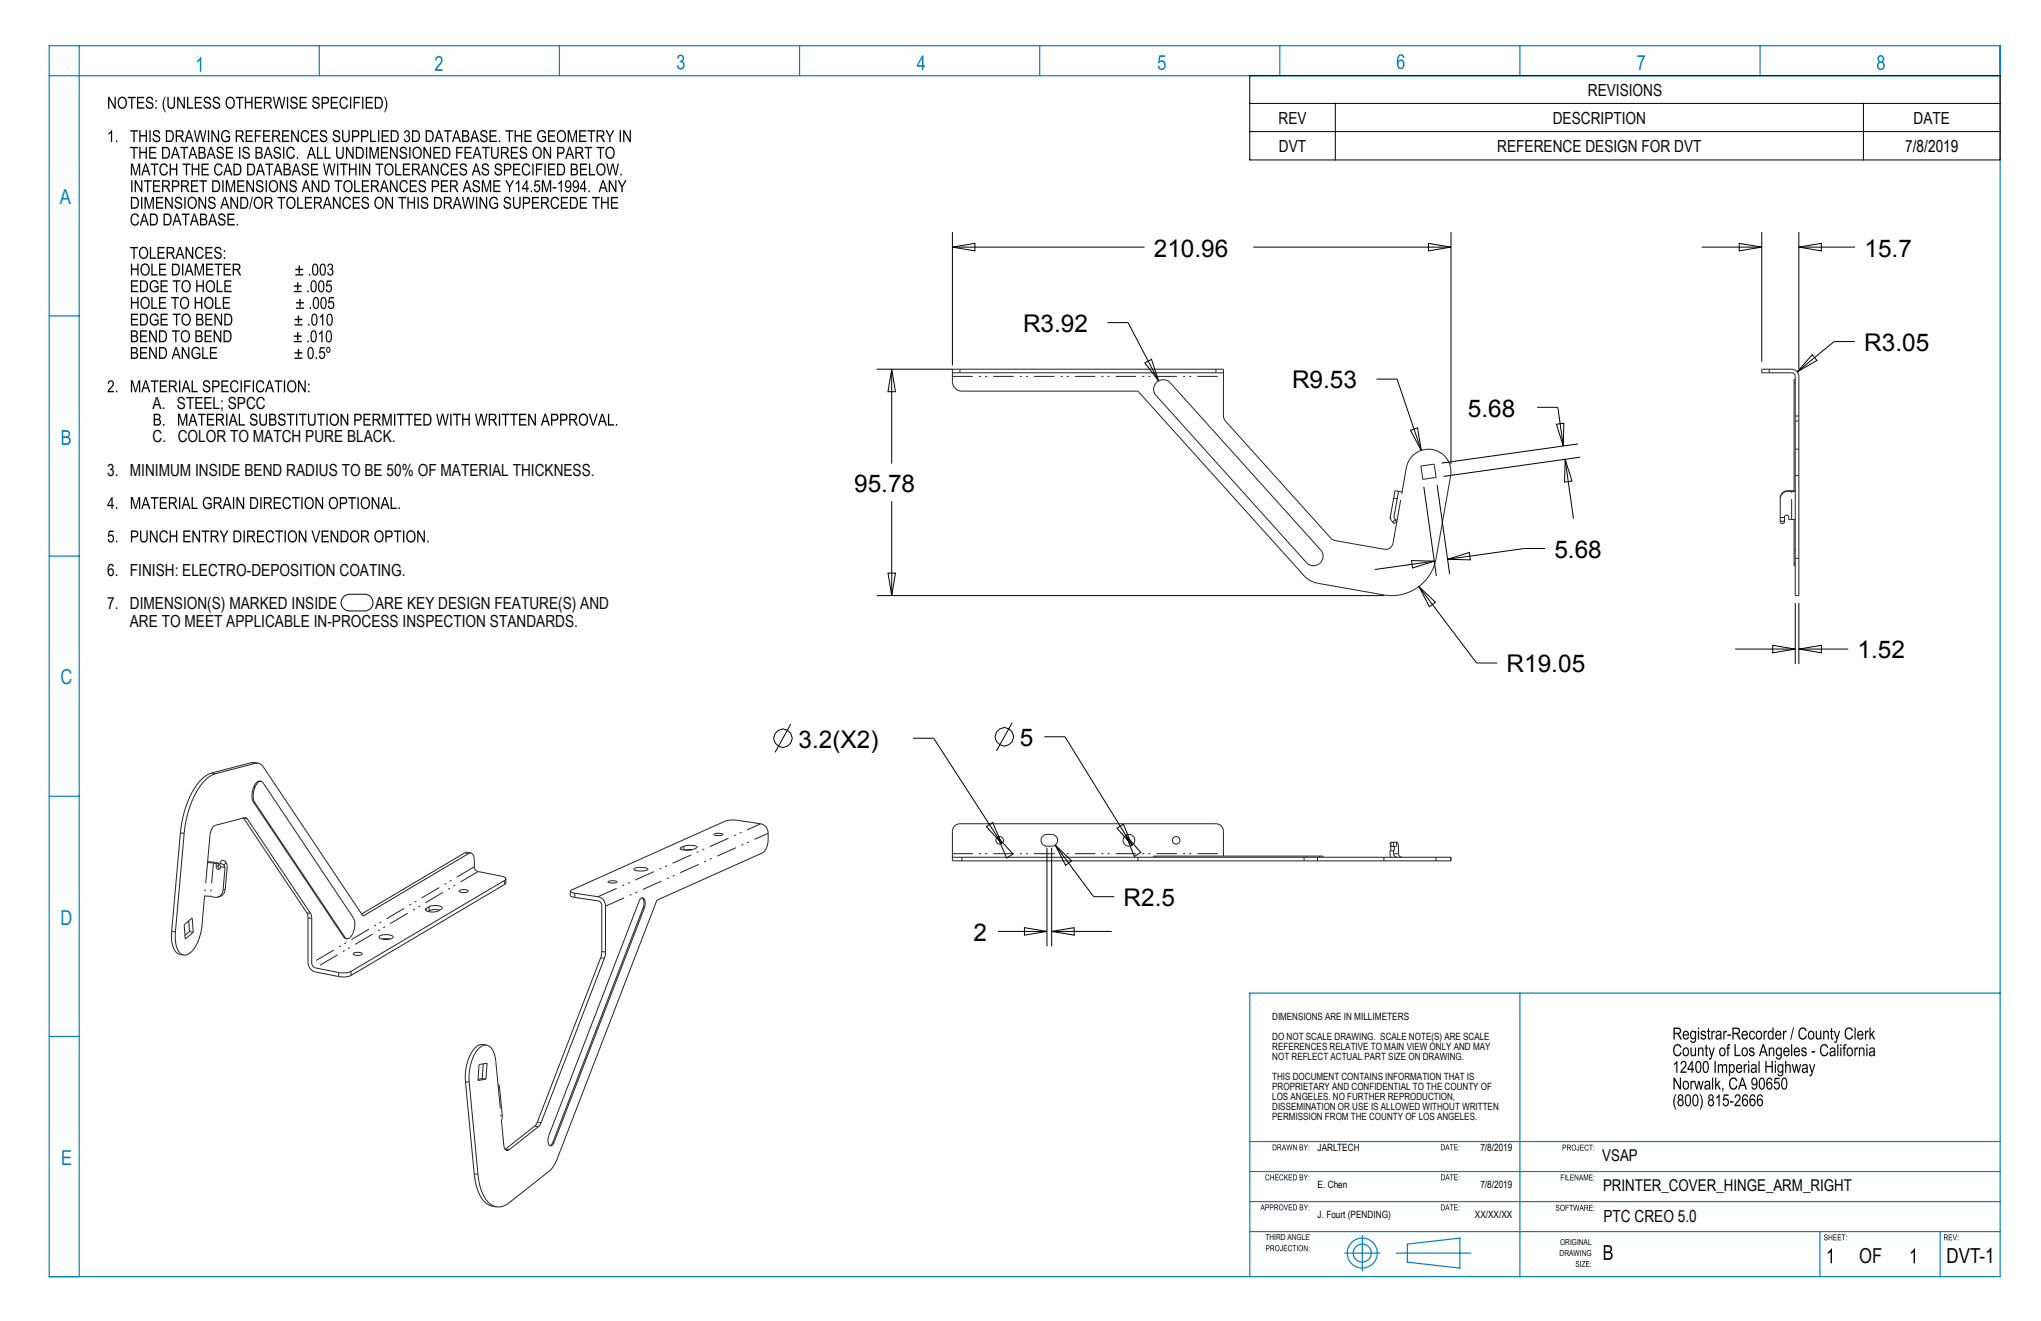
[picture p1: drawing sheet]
<svg xmlns="http://www.w3.org/2000/svg" width="432mm" height="279mm" viewBox="0 0 432 279" stroke-linecap="round" stroke-linejoin="round" font-family="sans-serif">
<defs><g id="words">
<g font-size="5.2">
<text x="244.1" y="54.3">210.96</text>
<text x="394.4" y="54.3">15.7</text>
<text x="216.4" y="70.2">R3.92</text>
<text x="394.4" y="74.2">R3.05</text>
<text x="273.3" y="82.2">R9.53</text>
<text x="310.5" y="88.1">5.68</text>
<text x="180.7" y="104">95.78</text>
<text x="328.9" y="118">5.68</text>
<text x="318.7" y="142.2">R19.05</text>
<text x="393" y="139.3">1.52</text>
<text x="168.9" y="158.1">3.2(X2)</text>
<text x="215.8" y="157.8">5</text>
<text x="237.7" y="191.6">R2.5</text>
<text x="206" y="199">2</text>
</g>
<g font-size="4.4" fill="#0080c0">
<text x="12.6" y="43.1">A</text>
<text x="12.8" y="144.7">C</text>
<text x="12.8" y="195.7">D</text>
<text x="13" y="246.4">E</text>
</g>
<text font-size="4.4" fill="#0a0605" x="393.3" y="267.2">OF</text>
<text font-size="4.4" x="411.8" y="267.1">DVT-1</text>
<g font-size="3.5" fill="#0a0605">
<text x="335.9" y="20.2">REVISIONS</text>
<text x="270.5" y="26.1">REV</text>
<text x="328.5" y="26.1">DESCRIPTION</text>
<text x="404.9" y="26.1">DATE</text>
<text x="270.6" y="32.1">DVT</text>
<text x="316.8" y="32.1">REFERENCE DESIGN FOR DVT</text>
<text x="32.3" y="93.6">C. COLOR TO MATCH PURE BLACK.</text>
<text x="22.7" y="100.6">3. MINIMUM INSIDE BEND RADIUS TO BE 50% OF MATERIAL THICKNESS.</text>
<text x="22.7" y="121.8">6. FINISH: ELECTRO-DEPOSITION COATING.</text>
<text x="22.7" y="128.8">7. DIMENSION(S) MARKED INSIDE</text>
<text x="79.4" y="128.8">ARE KEY DESIGN FEATURE(S) AND</text>
<text x="27.5" y="132.7">ARE TO MEET APPLICABLE IN-PROCESS INSPECTION STANDARDS.</text>
<text x="339.2" y="258.4">PTC CREO 5.0</text>
</g>
<g font-size="3.5">
<text x="403.1" y="32.1">7/8/2019</text>
<text x="32.3" y="86.5">A. STEEL; SPCC</text>
</g>
<g font-size="3.4">
<text x="339" y="245.7">VSAP</text>
<text x="339.1" y="252">PRINTER_COVER_HINGE_ARM_RIGHT</text>
</g>
<g font-size="2.1" fill="#0a0605">
<text x="269.2" y="215.8">DIMENSIONS ARE IN MILLIMETERS</text>
<text x="269.2" y="220.1">DO NOT SCALE DRAWING. SCALE NOTE(S) ARE SCALE</text>
<text x="269.2" y="222.2">REFERENCES RELATIVE TO MAIN VIEW ONLY AND MAY</text>
<text x="269.2" y="224.3">NOT REFLECT ACTUAL PART SIZE ON DRAWING.</text>
<text x="269.2" y="228.5">THIS DOCUMENT CONTAINS INFORMATION THAT IS</text>
<text x="269.2" y="230.6">PROPRIETARY AND CONFIDENTIAL TO THE COUNTY OF</text>
<text x="269.2" y="232.8">LOS ANGELES. NO FURTHER REPRODUCTION,</text>
<text x="269.2" y="234.9">DISSEMINATION OR USE IS ALLOWED WITHOUT WRITTEN</text>
<text x="269.2" y="237">PERMISSION FROM THE COUNTY OF LOS ANGELES.</text>
</g>
<g font-size="2.1">
<text x="278.8" y="243.5">JARLTECH</text>
<text x="313.2" y="243.5">7/8/2019</text>
<text x="278.8" y="251.3">E. Chen</text>
<text x="313.2" y="251.3">7/8/2019</text>
<text x="278.8" y="257.6">J. Fourt (PENDING)</text>
<text x="312" y="257.6">XX/XX/XX</text>
</g>
<g font-size="1.7" fill="#0a0605">
<text x="267.7" y="262.4">THIRD ANGLE</text>
<text x="330.1" y="263.4">ORIGINAL</text>
<text x="330" y="265.7">DRAWING</text>
</g>
</g></defs>
<!-- layer: Layer 1 -->
<g fill="none" stroke="#222226" stroke-width=".21">
<path d="M201.5 78.8h57.3M372.7 78.1h6.3a1.52 1.52 0 0 1 1.6 1.5v46.4h-.8v-46.4a.76 .76 0 0 0-.8-.8h-6.3zM244.7 80.9a1.97 1.97 0 0 1 2.9 0l31.8 35.4a2.01 2.01 0 0 1-.2 2.8 2.01 2.01 0 0 1-2.8-.1l-31.8-35.4a1.96 1.96 0 0 1 .1-2.7zM300.6 98.6l2.8-.4 .4 2.8-2.8 .4zM379.8 80.3h-.2v23.5M379.8 95h.8M294.2 109.8l-.1-.1 1-5.9 1.5 .3 .9-5.2a4.8 4.8 0 0 1 5.5-3.8 4.8 4.8 0 0 1 3.9 5.5l-3.1 17.5a9.5 9.5 0 0 1-11 7.7l-14.1-2.4-1-.4-1.4-.8-35.6-39.5h-37.2a2 2 0 0 1-2-2v-2.6h57.3v9.9l.4 1 22.6 25 .7 .3 10.4 1.9a1.59 1.59 0 0 0 1.8-1.3l.9-4.9-.4-.1M295.9 103.9l-1 5.6 .6 .8-.6 .4-.7-1-.1-.4M376.6 109.9a.46 .46 0 0 0 .5 .4 .46 .46 0 0 0 .4-.4M376.6 109.5h.9M379.6 109.9v9.8h.2M379.8 104.1l-1.6-.2a1.58 1.58 0 0 0-1.6 1.6v4.9a.46 .46 0 0 0 .5 .3 .46 .46 0 0 0 .4-.3v-1a.45 .45 0 0 1 .5-.5 .45 .45 0 0 1 .4 .5v.5l1.4 .1"/>
<path d="M379.8 103.8h-1.6a1.57 1.57 0 0 0-1.6 1.6M51.5 173h.1M51.5 173l13.5 20.2 .2 .8v9.5a2.12 2.12 0 0 0 1.5 2.1l5.4 1h1l1-.2 32.7-19.4 .2-.2v-.9M54.6 161.4h-.6l-8.4 2.2a7.9 7.9 0 0 0-4.3 4.4 22.7 22.7 0 0 0-2.3 8.3l-1.9 20.8a5.1 5.1 0 0 0 1.2 4.7l.5 .2M54.6 161.4l.6 .3 .5 .5 21.1 31.6 22.4-13.3 .4-.1M54.6 161.4l-1.4-.1-8.4 2.2a7.9 7.9 0 0 0-4.3 4.3 22.7 22.7 0 0 0-2.3 8.3l-1.9 20.9a5.2 5.2 0 0 0 1.3 4.7l1.2 .3M55.2 165.3a1.46 1.46 0 0 0-1.2 1.2l-.3 .8a3.3 3.3 0 0 0 .2 2.4l19.1 28.5 .4 .4M55.2 165.3l.5 .3 19.1 28.5a3.4 3.4 0 0 1-1.2 4.5h-.2M55.2 165.3l-.2-.1a1.46 1.46 0 0 0-1.3 1.2l-.3 1.1a3.1 3.1 0 0 0 .2 2.1l19.1 28.6 .7 .4M143.9 179.3l.8-.3a2.89 2.89 0 0 1 2.8 .2l-.8 .4a2.89 2.89 0 0 1-2.8-.2zM146.5 179.7l-1.6 .1M151.1 176.4h.1a1.65 1.65 0 0 1 1.7 .1l-.1 .1a1.65 1.65 0 0 1-1.7-.2z"/>
<path d="M220.5 177a2.22 2.22 0 0 1 3.1 .1 1.25 1.25 0 0 1-1.1 1.9 1.74 1.74 0 0 1-2.2-.9l-.1-.4zM294.2 179v.9M294.6 178.1a.52 .52 0 0 1 0 .9M294.8 179.9l.1 1 .3 .3 .4 .1M294.9 179v.9M294.9 179.9h-.8v.9l.2 .5M294.9 179.9h.1M295.2 178.1a.52 .52 0 0 1 0 .9h-1.1v-.9l1.6 .1 .1 .8 .1 1.8 .3 .4 .4 .1M39 195.6l1.6-1.5 .3 3.1-1.7 1.4zM39.9 194.8l.2 2.2M40.1 197l.8 .2M40.1 197l-1 .8"/>
<path d="M43.9 182.3h.1M43.9 182.3l2.3 .2M45.8 182.7l-1.9-.2 .6-6.1 .4-1.3 .6-.5 6.3-1.7 .3 .1 13.7 20.4 .2 .8v9.5l.1 .5 .6 .5 5.7 1.1 1-.1 .9-.2 32.5-19.3 .2-.3M45.8 182.7l-.1 .6a.49 .49 0 0 0 .5 .6 .49 .49 0 0 0 .5-.6M46 189.8l-2.7-.2-.6 6.1a7.7 7.7 0 0 1-3 6.2l-.9 .1M46.2 182.5v.8l.3 .4M46.2 182.5l-.4 .2M46.5 182.7l.3-.7a.75 .75 0 0 1 1 .4l.3 .9-.5 4.8-.3 .9a1.74 1.74 0 0 1-1.3 .8M46.5 182.7l.2 .6M46.5 182.7a.75 .75 0 0 1 .9 .4l.2 .4M46.7 183.3l.9 .2M47.6 183.5l-.4 4.7a1.62 1.62 0 0 1-1.2 1.6"/>
<path d="M80.3 198a2.89 2.89 0 0 1 2.9 .1l-.1 .2a2.81 2.81 0 0 1-2.9 0zM82.5 198.6h-1.6M90.1 192.2l.1-.1a3 3 0 0 1 2.1-.6l1.1 .3 .2 .2-.2 .3a3 3 0 0 1-2.1 .6l-1.1-.3-.2-.1zM93 192.5l-.2-.1a3.3 3.3 0 0 0-2.3 .4M97.2 188.4v-.1a1.6 1.6 0 0 1 1.8 .2v.1a1.62 1.62 0 0 1-1.9-.2zM99.6 180.4l-.9-.1-.3 .1-21.9 12.9M99.6 180.4l.3 .2 .3 .5 .2 2.4 .4 .7 5.6 1.2 .5 .2 .1 .3M120.6 188.5l.8 .4 5.1 .8a2.02 2.02 0 0 1 1.6 2v9.7l-.1 1.1-13.5 35-.5 .7-6.3 5a.62 .62 0 0 1-.7 .1 .62 .62 0 0 1-.3-.7l-.6-5.8 .2-.4-.6-6.6M120.6 188.5l.3-.2 32.7-14.7 2.1-.1 5.2 .7a2.02 2.02 0 0 1 1.6 2v1.6a3.2 3.2 0 0 1-1.2 2.6l-22.3 10-21.6 55.7-1.2 1.6-8.6 6.8-1.3 .7h-1.2M120.6 188.5l.1 .9 .3 .3 5.5 .8 .4 .2 .3 .4 .1 10.2-.1 .9-13.6 35.4-.5 .6-6.2 4.9M128.7 186.5v-.1a1.65 1.65 0 0 1 1.8 .2l-.1 .1a1.65 1.65 0 0 1-1.8-.2zM134.1 183.7a3.4 3.4 0 0 1 3 .1l-.1 .1a3.4 3.4 0 0 1-2.9-.1z"/>
<path d="M135.8 189.9h.1M135.8 189.9l-.3 .2-.3 .5-19.1 49.6a1.72 1.72 0 0 0 .3 2.1v.1M135.8 189.9h.3a1.54 1.54 0 0 1 .3 2l-19.2 49.7-.3 .6-.4 .2M135.9 189.9h.1M135.9 189.9v.1a1.86 1.86 0 0 1 .2 2l-19.1 49.6-.3 .5-.4 .2M240.7 181.3v.8M244.1 181.3v-.2h35.8v.2M258.8 181.1v-5.3a1.59 1.59 0 0 0-1.6-1.6h-54.1a1.59 1.59 0 0 0-1.6 1.6v6.3h105.5v-.8h-105.5M74.8 201.6a1.6 1.6 0 0 1 1.8 .2 1.61 1.61 0 0 1-1.9-.1zM101.4 225.2l1.6-.3-.2 3.3-1.7 .3zM102 228.1l.8 .1M102 228.1l-.9 .2"/>
<path d="M102.2 225l-.2 3.1M102.9 221a3.1 3.1 0 0 1 1.9 3.1l.6 6.1 .3-.4M102.9 221h-.3a2.81 2.81 0 0 0-2.2 2 10.9 10.9 0 0 0-1.1 5.9l1.8 19.5a9 9 0 0 0 2.7 6.3l1.3 .5M102.9 221l-.8-.1a2.59 2.59 0 0 0-2.4 1.7l-.9 2.6-.4 3 1.9 20.1a8.6 8.6 0 0 0 2.7 6.3l1 .5 1.1 .1M105.4 229.4l.3 .4M106.9 243.1h.1M116.4 242.4h.1"/>
<circle cx="211.5" cy="177.7" r=".8"/>
<circle cx="238.8" cy="177.7" r="1.25"/>
<circle cx="248.8" cy="177.7" r=".8"/>
</g>
<g fill="none" stroke="#222226" stroke-width=".21" stroke-dasharray="4.3 1.3 .4 .9 .4 1.3" stroke-linecap="butt">
<path d="M201.5 79.6h57.3M203.1 78.1v.7M257.2 78.8v-.7M374.3 78.1v.7M379.8 88h.8M379.8 80.9h-.2M380.6 89h-.8M295.2 109.9l-.6 .5M295.6 110l1-5.9M295.6 105.5l-.8-.1M378.2 103.8v.1M379 109.9v-6"/>
<path d="M379.6 119.2h.2M379.6 116.3h.2M379.8 119.1h-.2M379.8 118.1h.8M380.6 100.6h-.8M39 176.3l-.8-.2M44.8 163.5l.8 .1M52.3 173.2l-.8-.2M53.7 166.4l.3 .1M53.9 169.7l-.3-.1M54 166.4l-.3-.1M54 161.4l-.8-.1"/>
<path d="M144.1 179.3v.3M144.7 179.8v-.8M294.3 178.1v.9M36.3 197l.8 .1M43.9 182.5l-.6 7.1M45.1 182.5l-.6 7.1M45.7 183.3l.5-.2M47.2 188.2l.4-.1M47.4 183.1l.4-.7M64.9 193.1l.8 .1M66 194.3l-.8-.2M72.7 198.2h.3"/>
<path d="M90.2 192.1v.5M90.8 192.6v-.8M99.2 180.5l-.8-.1M100.4 183.3l-34.4 20.4M101.1 184.3l-34.4 20.4M106.8 187.1v-.9M121.6 188.9v.9M126.5 189.7l34.4-15.5M128.1 191.7l34.4-15.5M136 190.1h.3M136.2 190.1l-.2-.1M136.3 192.1l-.2-.1"/>
<path d="M201.5 180.6h57.3M203.5 181.3v.8M244.6 181.1v.2M275.9 182.1v-.8M276.4 181.3v-.2M278.7 181.3v.8M279.2 181.1v.2M279.3 181.3v-.2M292.8 182.1v-.8M294.8 180.6h1.1M303.8 181.3v.8M306.9 182.1v-.8"/>
<path d="M71.7 206.6v-.9M74.3 205.5v.8M127.3 201.2l.8 .2M127.9 202.7l-.8-.1M99.3 228.9l-.8-.1M105.4 230.2l.7 6.6M113.7 237.3l.8 .2M113.9 238.3l-.8-.1M100.3 248.3l.8 .1M106.9 243.1l.8 .1M117 241.6h.2"/>
</g>
<g fill="none" stroke="#000" stroke-width=".21">
<path d="M201.5 52.3l4.8-.8v1.6zM201.5 49.1v28.2M201.5 52.3h40.6M265.2 52.3h41.8M302.2 51.5l4.8 .8-4.8 .8zM307 49.1v49.1M360 52.3h12.7M368 51.5l4.7 .8-4.7 .8zM372.7 49.1v27.4M380.6 52.3l4.7-.8v1.6zM380.6 52.3h11.9M380.6 49.1v28.9"/>
<path d="M185.5 78.1h16M188.7 78.1l.7 4.7h-1.5zM188.7 78.1v20M234.3 68.2h4.4l6.4 12.4M242.2 76.7l1.4-.7 1.5 4.6zM383.4 75l1 1.2-4.2 2.4zM392.4 72.2h-4.4l-7.8 6.4M291.2 80.2h4.4l5.1 15.1M298.4 91l1.5-.5 .8 4.8zM325.2 86.1h4.4l1.1 8.2M329.3 89.7l1.6-.2-.2 4.8zM331.1 97.1l1.5 4.7-1.6 .2z"/>
<path d="M331.1 97.1l1.8 12.6M333.9 93.9l-28.9 4M334.3 96.7l-28.9 4.1M188.7 106v20M298.6 118.6l4.8 .1-4.6 1.4zM301.2 103l2.7 18.8M303.4 118.7l-12.5 1.8M304 102.6l2.7 18.8M306.3 118.3l4.6-1.5 .2 1.6zM326.9 116h-4.4l-16.2 2.3M185.5 126h107.3M187.9 121.2h1.5l-.7 4.8z"/>
<path d="M300.2 124.1l3.5 3.3-1.3 .9zM300.2 124.1l12.2 16.1h4.4M367.1 137.3h12.7M375 136.5l4.8 .8-4.8 .8zM379.8 127.6v12.9M380.6 137.3l4.7-.8v1.6zM380.6 137.3h10.4M380.6 127.6v12.9M167.3 153.2l-3.3 5.9M193.2 156.1h4.3l14.4 22.3M214.1 152.9l-3.3 5.9M220.9 155.8h4.4l14.2 23"/>
<path d="M208.7 174.8l1.3-.8 1.9 4.4zM211.1 177.1l3.2 3.5-1.3 .9zM221.5 179.3v20.9M222.5 179.3v20.9M223.2 178.7l3.5 3.4-1.3 .9zM223.2 178.7l8.2 11h4.3M236.3 175.2l1.4-.9 1.8 4.5zM238.2 176.7l3.2 3.6-1.4 .8zM211.1 197h10.4M216.7 196.2l4.8 .8-4.8 .8zM222.5 197l4.8-.8v1.6zM222.5 197h12.7"/>
<circle cx="165.6" cy="156.1" r="1.95"/>
<circle cx="212.4" cy="155.8" r="1.95"/>
</g>
<path d="M65.2 82.6h.3v.4h-.3zM65.2 81.1h.3v.4h-.3zM63 80.4h.3l1.1 2v-2h.3v2.6h-.3l-1.1-2v2h-.3zM61.2 80.9a1.03 1.03 0 0 0-.2 1.2 1.03 1.03 0 0 0 .9 .6 1.13 1.13 0 0 0 .5-1.1 1.13 1.13 0 0 0-.7-.9zM61 80.7a1 1 0 0 1 1.2-.1 1 1 0 0 1 .5 1.1 1.02 1.02 0 0 1-1 1.3 1.02 1.02 0 0 1-1-1.3zM60.1 80.4h.2v2.6h-.2zM58.1 80.4h1.6v.3h-.7v2.3h-.2v-2.3h-.7zM57 80.7l-.3 1.2h.7zM56.9 80.4h.3l.8 2.6h-.3l-.2-.8h-.9l-.2 .8h-.3zM54.5 80.7a.84 .84 0 0 1 .9-.3 .84 .84 0 0 1 .5 .7l-.2 .1a.67 .67 0 0 0-.9-.4 .67 .67 0 0 0-.4 .9 .69 .69 0 0 0 .3 .9 .69 .69 0 0 0 .9-.2l.1-.3 .3 .1a.91 .91 0 0 1-1.1 .8 .91 .91 0 0 1-.8-1l.1-.8zM53.5 80.4h.2v2.6h-.2zM51.7 80.4h1.4v.3h-1.2v.8h1v.3h-1v1.2h-.2zM50.9 80.4h.3v2.6h-.3zM49 80.7a.84 .84 0 0 1 .9-.3 .84 .84 0 0 1 .6 .7l-.3 .1a.67 .67 0 0 0-.9-.4 .67 .67 0 0 0-.3 .9 .69 .69 0 0 0 .2 .9 .69 .69 0 0 0 .9-.2l.1-.3 .3 .1a.91 .91 0 0 1-1 .8 .91 .91 0 0 1-.8-1v-.8zM46.8 80.4h1.5v.3h-1.2v.8h1.1v.3h-1.1v.9h1.3v.3h-1.6zM45.2 80.7v.9h.5a.45 .45 0 0 0 .5-.4 .45 .45 0 0 0-.5-.5zM44.9 80.4h.8a.75 .75 0 0 1 .8 .8 .75 .75 0 0 1-.8 .7h-.5v1.1h-.3zM43.2 80.6a.78 .78 0 0 1 .8-.1 .78 .78 0 0 1 .5 .7h-.3a.45 .45 0 0 0-.5-.6 .45 .45 0 0 0-.3 .8h.1a.83 .83 0 0 1 1 .7 .83 .83 0 0 1-.8 1 .83 .83 0 0 1-.8-.9l.2-.1a.53 .53 0 0 0 .6 .7 .53 .53 0 0 0 .4-.8l-.1-.1a.83 .83 0 0 1-.9-.4 .83 .83 0 0 1 .1-.9zM40.5 80.4h.3v2.3h1v.3h-1.3zM39.3 80.7l-.3 1.2h.7zM39.2 80.4h.3l.8 2.6h-.3l-.2-.8h-.9l-.2 .8h-.3zM37.9 80.4h.2v2.6h-.2zM36 80.7v.9h.6a.42 .42 0 0 0 .5-.4 .42 .42 0 0 0-.4-.5zM35.7 80.4a1.73 1.73 0 0 1 1.5 .2 .72 .72 0 0 1-.4 1.2l.8 1.2h-.4l-.3-.6a.73 .73 0 0 0-.9-.5v1.1h-.3zM33.8 80.4h1.5v.3h-1.2v.8h1.1v.3h-1.1v.9h1.3v.3h-1.6zM31.9 80.4h1.6v.3h-.7v2.3h-.2v-2.3h-.7zM30.8 80.7l-.3 1.2h.7zM30.7 80.4h.3l.8 2.6h-.3l-.2-.8h-.9l-.2 .8h-.3zM27.7 80.4h.4l.6 2.2 .6-2.2h.4v2.6h-.3v-2.1l-.6 2.1h-.2l-.6-2.2v2.2h-.3zM24.5 82.6h.3v.4h-.3zM23 80.6a.72 .72 0 0 1 1 .1 .72 .72 0 0 1-.1 1.1l-.8 .9h1v.3h-1.4l.2-.6a1.55 1.55 0 0 0 .8-1.6l-.4-.1-.3 .5h-.2z" fill="#0a0605"/>
<path d="M130.3 89.7h.3v.3h-.3zM128.6 87.5h.3v2.2h1v.3h-1.3zM127.4 87.8l-.3 1.2h.7zM127.3 87.5h.3l.8 2.5h-.3l-.2-.7h-.9l-.2 .7h-.3zM124.6 87.5h.3l.6 2.3 .7-2.3h.3l-.9 2.5h-.2zM122.9 88a1.03 1.03 0 0 0-.2 1.1 1.03 1.03 0 0 0 .9 .7 1.13 1.13 0 0 0 .6-1.1 1.13 1.13 0 0 0-.8-1zM122.7 87.8a1 1 0 0 1 1.3-.2 1 1 0 0 1 .4 1.2 1.02 1.02 0 0 1-.9 1.3 1.02 1.02 0 0 1-1.1-1.3zM120.7 87.8v.8h.6a.42 .42 0 0 0 .5-.4 .42 .42 0 0 0-.4-.4zM120.4 87.5a1.73 1.73 0 0 1 1.5 .2 .72 .72 0 0 1-.4 1.2l.8 1.1h-.4l-.3-.5a.73 .73 0 0 0-.9-.6v1.1h-.3zM118.8 87.8v.9h.5a.45 .45 0 0 0 .5-.5 .45 .45 0 0 0-.5-.4zM118.5 87.5h.8a.75 .75 0 0 1 .8 .7 .75 .75 0 0 1-.8 .8h-.5v1h-.3zM116.8 87.8v.9h.6a.45 .45 0 0 0 .5-.5 .45 .45 0 0 0-.5-.4zM116.6 87.5h.8a.75 .75 0 0 1 .8 .7 .75 .75 0 0 1-.8 .8h-.6v1h-.2zM115.4 87.8l-.4 1.2h.7zM115.2 87.5h.3l.9 2.5h-.4l-.2-.7h-.9l-.2 .7h-.3zM111.7 87.5h.3l1.1 2v-2h.3v2.5h-.3l-1.1-2v2h-.3zM109.8 87.5h1.5v.3h-1.2v.8h1.1v.3h-1.1v.8h1.3v.3h-1.6zM107.9 87.5h1.6v.3h-.6v2.2h-.3v-2.2h-.7zM106.1 87.5h1.7v.3h-.7v2.2h-.3v-2.2h-.7zM105.5 87.5h.3v2.5h-.3zM103.7 87.8v.8h.6a.42 .42 0 0 0 .5-.4 .42 .42 0 0 0-.5-.4zM103.4 87.5a1.73 1.73 0 0 1 1.5 .2 .72 .72 0 0 1-.4 1.2l.7 1.1h-.3l-.3-.5a.73 .73 0 0 0-.9-.6v1.1h-.3zM100.5 87.5h.3l.4 2.2 .5-2.2h.3l.4 2.2 .5-2.2h.2l-.5 2.5h-.3l-.5-2.2-.5 2.2h-.3zM97.8 87.5h.2v1h1.1v-1h.3v2.5h-.3v-1.2h-1.1v1.2h-.2zM95.9 87.5h1.6v.3h-.7v2.2h-.3v-2.2h-.6zM95.3 87.5h.2v2.5h-.2zM92.3 87.5h.3l.4 2.2 .5-2.2h.3l.4 2.2 .5-2.2h.3l-.6 2.5h-.3l-.5-2.2-.5 2.2h-.3zM89.8 87.8v1.9a1.04 1.04 0 0 0 1.2-.6 1.04 1.04 0 0 0-.4-1.2zM89.6 87.5h.7a1.35 1.35 0 0 1 .7 2.3l-.5 .2h-.9zM87.7 87.5h1.5v.3h-1.3v.8h1.2v.3h-1.2v.8h1.3v.3h-1.5zM85.7 87.5h1.7v.3h-.7v2.2h-.3v-2.2h-.7zM84 87.5h1.6v.3h-.7v2.2h-.3v-2.2h-.6zM83.4 87.5h.2v2.5h-.2zM80.9 87.5h.4l.6 2.2 .6-2.2h.4v2.5h-.3v-2.1l-.6 2.1h-.2l-.6-2.1v2.1h-.3zM79.1 87.8v.8h.6a.42 .42 0 0 0 .5-.4 .42 .42 0 0 0-.5-.4zM78.8 87.5a1.73 1.73 0 0 1 1.5 .2 .72 .72 0 0 1-.4 1.2l.7 1.1h-.3l-.3-.5a.73 .73 0 0 0-.9-.6v1.1h-.3zM76.9 87.5h1.5v.3h-1.2v.8h1.1v.3h-1.1v.8h1.2v.3h-1.5zM75.2 87.8v.9h.6a.45 .45 0 0 0 .5-.5 .45 .45 0 0 0-.5-.4zM75 87.5h.7a.75 .75 0 0 1 .8 .7 .75 .75 0 0 1-.7 .8h-.6v1h-.2zM72.1 87.5h.2l1.1 2v-2h.3v2.5h-.3l-1.1-2v2h-.2zM70.2 88a1.03 1.03 0 0 0-.2 1.1 1.03 1.03 0 0 0 .9 .7 1.13 1.13 0 0 0 .5-1.1 1.13 1.13 0 0 0-.7-1zM70 87.8a1 1 0 0 1 1.2-.2 1 1 0 0 1 .5 1.2 1.02 1.02 0 0 1-1 1.3 1.02 1.02 0 0 1-1-1.3zM69.1 87.5h.2v2.5h-.2zM67.1 87.5h1.6v.3h-.7v2.2h-.2v-2.2h-.7zM65.2 87.5h.2v1.5a.59 .59 0 0 0 .6 .8 .59 .59 0 0 0 .5-.8v-1.5h.3v1.5a.86 .86 0 0 1-.8 1.1 .86 .86 0 0 1-.8-1.1zM63.2 87.5h1.7v.3h-.7v2.2h-.3v-2.2h-.7zM62.6 87.5h.3v2.5h-.3zM60.7 87.5h1.6v.3h-.7v2.2h-.3v-2.2h-.6zM59.1 87.7a.78 .78 0 0 1 .8-.2 .78 .78 0 0 1 .5 .7h-.3a.45 .45 0 0 0-.5-.5 .45 .45 0 0 0-.3 .7l.1 .1a.83 .83 0 0 1 1 .7 .83 .83 0 0 1-.8 .9 .83 .83 0 0 1-.8-.9h.2a.53 .53 0 0 0 .7 .6 .53 .53 0 0 0 .3-.8h-.1a.83 .83 0 0 1-.9-.4 .83 .83 0 0 1 .1-.9zM57.2 88.9v.8h.5a.44 .44 0 0 0 .5-.4 .44 .44 0 0 0-.5-.4zM57.2 87.8v.8h.5a.39 .39 0 0 0 .4-.4 .39 .39 0 0 0-.5-.4zM56.9 87.5h.8a.64 .64 0 0 1 .7 .4 .64 .64 0 0 1-.3 .8 .71 .71 0 0 1 .4 .8 .71 .71 0 0 1-.8 .5h-.8zM54.9 87.5h.2v1.5a.59 .59 0 0 0 .6 .8 .59 .59 0 0 0 .5-.8v-1.5h.3v1.5a.86 .86 0 0 1-.8 1.1 .86 .86 0 0 1-.8-1.1zM53.1 87.7a.78 .78 0 0 1 .9-.2 .78 .78 0 0 1 .4 .7h-.2a.45 .45 0 0 0-.6-.5 .45 .45 0 0 0-.2 .7l.1 .1a.83 .83 0 0 1 1 .7 .83 .83 0 0 1-.8 .9 .83 .83 0 0 1-.9-.9h.3a.53 .53 0 0 0 .6 .6 .53 .53 0 0 0 .3-.8h-.1a.83 .83 0 0 1-.8-.4 .83 .83 0 0 1 0-.9zM50.5 87.5h.3v2.2h1v.3h-1.3zM49.3 87.8l-.3 1.2h.7zM49.2 87.5h.3l.8 2.5h-.3l-.2-.7h-.9l-.2 .7h-.3zM47.8 87.5h.3v2.5h-.3zM46 87.8v.8h.6a.42 .42 0 0 0 .5-.4 .42 .42 0 0 0-.5-.4zM45.7 87.5a1.73 1.73 0 0 1 1.5 .2 .72 .72 0 0 1-.4 1.2l.7 1.1h-.3l-.3-.5a.73 .73 0 0 0-.9-.6v1.1h-.3zM43.8 87.5h1.5v.3h-1.2v.8h1.1v.3h-1.1v.8h1.2v.3h-1.5zM41.9 87.5h1.6v.3h-.7v2.2h-.3v-2.2h-.6zM40.8 87.8l-.4 1.2h.7zM40.6 87.5h.3l.9 2.5h-.3l-.3-.7h-.8l-.3 .7h-.3zM37.7 87.5h.4l.6 2.2 .6-2.2h.3v2.5h-.2v-2.1l-.6 2.1h-.3l-.6-2.1v2.1h-.2zM34.5 89.7h.3v.3h-.3zM32.8 88.9v.8h.5a.44 .44 0 0 0 .5-.4 .44 .44 0 0 0-.5-.4zM32.8 87.8v.8h.4a.39 .39 0 0 0 .5-.4 .39 .39 0 0 0-.5-.4zM32.5 87.5h.8a.64 .64 0 0 1 .6 .4 .64 .64 0 0 1-.2 .8 .71 .71 0 0 1 .4 .8 .71 .71 0 0 1-.8 .5h-.8z" fill="#000"/>
<g fill="#0a0605">
<path d="M81.3 20.4h.1a2.99 2.99 0 0 1 0 3.3h-.1a3.5 3.5 0 0 0 0-3.3zM79.6 20.8v1.9a1.04 1.04 0 0 0 1.1-.6 1.04 1.04 0 0 0-.4-1.3zM79.3 20.5h.7a1.35 1.35 0 0 1 .7 2.3l-.5 .2h-.9zM77.4 20.5h1.5v.3h-1.3v.7h1.2v.3h-1.2v.9h1.3v.3h-1.5zM76.6 20.5h.3v2.5h-.3zM74.8 20.5h1.4v.3h-1.1v.8h1v.3h-1v1.1h-.3zM74 20.5h.3v2.5h-.3zM72.2 20.7a.84 .84 0 0 1 .8-.2 .84 .84 0 0 1 .6 .7h-.3a.67 .67 0 0 0-.8-.4 .67 .67 0 0 0-.4 .9 .69 .69 0 0 0 .2 .9 .69 .69 0 0 0 .9-.1l.2-.4 .2 .1a.92 .92 0 0 1-1 .8 .92 .92 0 0 1-.8-1l.1-.8zM70 20.5h1.5v.3h-1.3v.7h1.2v.3h-1.2v.9h1.3v.3h-1.5zM68.3 20.8v.9h.5a.45 .45 0 0 0 .5-.5 .45 .45 0 0 0-.5-.4zM68 20.5h.8a.75 .75 0 0 1 .8 .7 .75 .75 0 0 1-.8 .8h-.5v1h-.3zM66.3 20.6a.78 .78 0 0 1 .8-.1 .78 .78 0 0 1 .5 .7h-.3a.45 .45 0 0 0-.5-.5 .45 .45 0 0 0-.3 .7h.2a.83 .83 0 0 1 1 .8 .83 .83 0 0 1-.8 .9 .83 .83 0 0 1-.9-.9h.3a.53 .53 0 0 0 .6 .6 .53 .53 0 0 0 .3-.8l-.1-.1a.83 .83 0 0 1-.8-.3 .83 .83 0 0 1 0-1zM63.4 20.5h1.5v.3h-1.2v.7h1.1v.3h-1.1v.9h1.2v.3h-1.5zM61.6 20.6a.78 .78 0 0 1 .9-.1 .78 .78 0 0 1 .4 .7h-.2a.45 .45 0 0 0-.6-.5 .45 .45 0 0 0-.2 .7h.1a.83 .83 0 0 1 1 .8 .83 .83 0 0 1-.8 .9 .83 .83 0 0 1-.8-.9h.2a.53 .53 0 0 0 .6 .6 .53 .53 0 0 0 .3-.8l-.1-.1a.83 .83 0 0 1-.8-.3 .83 .83 0 0 1 0-1zM60.7 20.5h.3v2.5h-.3zM57.7 20.5h.3l.4 2.1 .5-2.1h.3l.5 2.1 .4-2.1h.3l-.6 2.5h-.2l-.5-2.2-.5 2.2h-.3zM56.1 20.8v.8h.6a.42 .42 0 0 0 .5-.4 .42 .42 0 0 0-.4-.4zM55.8 20.5a1.73 1.73 0 0 1 1.5 .1 .72 .72 0 0 1-.4 1.2l.7 1.2h-.3l-.3-.5a.73 .73 0 0 0-.9-.6v1.1h-.3zM53.9 20.5h1.5v.3h-1.2v.7h1.1v.3h-1.1v.9h1.2v.3h-1.5zM51.8 20.5h.3v1h1.1v-1h.2v2.5h-.2v-1.2h-1.1v1.2h-.3zM49.9 20.5h1.6v.3h-.7v2.2h-.2v-2.2h-.7zM48.2 21a1.03 1.03 0 0 0-.2 1.1 1.03 1.03 0 0 0 .9 .6 1.13 1.13 0 0 0 .5-1 1.13 1.13 0 0 0-.7-1zM48 20.8a1 1 0 0 1 1.2-.2 1 1 0 0 1 .5 1.1 1.03 1.03 0 0 1-1 1.3 1.03 1.03 0 0 1-1-1.2zM45.2 20.6a.78 .78 0 0 1 .9-.1 .78 .78 0 0 1 .4 .7h-.2a.45 .45 0 0 0-.6-.5 .45 .45 0 0 0-.2 .7h.1a.83 .83 0 0 1 1 .8 .83 .83 0 0 1-.8 .9 .83 .83 0 0 1-.8-.9h.2a.53 .53 0 0 0 .6 .6 .53 .53 0 0 0 .3-.8v-.1a.83 .83 0 0 1-.9-.3 .83 .83 0 0 1 0-1zM43.3 20.6a.78 .78 0 0 1 .8-.1 .78 .78 0 0 1 .5 .7h-.2a.45 .45 0 0 0-.6-.5 .45 .45 0 0 0-.3 .7h.2a.83 .83 0 0 1 1 .8 .83 .83 0 0 1-.8 .9 .83 .83 0 0 1-.9-.9h.3a.53 .53 0 0 0 .6 .6 .53 .53 0 0 0 .3-.8l-.1-.1a.83 .83 0 0 1-.8-.3 .83 .83 0 0 1 0-1zM41.2 20.5h1.5v.3h-1.2v.7h1.1v.3h-1.1v.9h1.2v.3h-1.5zM39.6 20.5h.2v2.2h1.1v.3h-1.3zM37.5 20.5h.3l1.1 2v-2h.2v2.5h-.3l-1-2v2h-.3zM35.4 20.5h.3v1.4a.59 .59 0 0 0 .5 .8 .59 .59 0 0 0 .6-.8v-1.4h.2v1.4a.86 .86 0 0 1-.8 1.2 .86 .86 0 0 1-.8-1.2zM34.9 20.4h.2l-.3 .8a3.5 3.5 0 0 0 .3 2.5h-.2a2.99 2.99 0 0 1 0-3.3zM32.9 22.6h.3v.4h-.3zM32.9 21.2h.3v.3h-.3zM31.1 20.6a.78 .78 0 0 1 .8-.1 .78 .78 0 0 1 .5 .7h-.3a.45 .45 0 0 0-.5-.5 .45 .45 0 0 0-.3 .7h.2a.83 .83 0 0 1 1 .8 .83 .83 0 0 1-.8 .9 .83 .83 0 0 1-.9-.9h.3a.53 .53 0 0 0 .6 .6 .53 .53 0 0 0 .3-.8l-.1-.1a.83 .83 0 0 1-.9-.3 .83 .83 0 0 1 .1-1zM29 20.5h1.5v.3h-1.2v.7h1.1v.3h-1.1v.9h1.2v.3h-1.5zM27.1 20.5h1.6v.3h-.7v2.2h-.3v-2.2h-.6zM25.4 21a1.03 1.03 0 0 0-.3 1.1 1.03 1.03 0 0 0 1 .6 1.13 1.13 0 0 0 .5-1 1.13 1.13 0 0 0-.7-1zM25.2 20.8a1 1 0 0 1 1.2-.2 1 1 0 0 1 .5 1.1 1.02 1.02 0 0 1-1 1.3 1.02 1.02 0 0 1-1-1.2zM22.9 20.5h.2l1.1 2v-2h.3v2.5h-.3l-1.1-2v2h-.2z"/>
<path d="M131.8 27.5h.3l1.1 2v-2h.3v2.6h-.3l-1.1-2v2h-.3zM131.1 27.5h.3v2.6h-.3zM128.1 27.5h.3l.6 1.2 .7-1.2h.3l-.8 1.5v1.1h-.3v-1.1zM126.5 27.8v.8h.6a.42 .42 0 0 0 .5-.3 .42 .42 0 0 0-.5-.5zM126.2 27.5a1.73 1.73 0 0 1 1.5 .2 .72 .72 0 0 1-.4 1.2l.7 1.2h-.3l-.3-.6a.73 .73 0 0 0-.9-.6v1.2h-.3zM124.3 27.5h1.6v.3h-.6v2.3h-.3v-2.3h-.7zM122.5 27.5h1.5v.3h-1.2v.8h1.1v.3h-1.1v.9h1.3v.3h-1.6zM120.1 27.5h.4l.6 2.2 .6-2.2h.4v2.6h-.3v-2.2l-.6 2.2h-.2l-.6-2.2v2.2h-.3zM118.3 28a1.03 1.03 0 0 0-.3 1.1 1.03 1.03 0 0 0 1 .7 1.13 1.13 0 0 0 .5-1.1 1.13 1.13 0 0 0-.7-.9zM118.1 27.8a1 1 0 0 1 1.2-.2 1 1 0 0 1 .5 1.2 1.02 1.02 0 0 1-1 1.3 1.02 1.02 0 0 1-1-1.3zM115.9 27.5h1.5v.3h-1.2v.8h1.2v.3h-1.2v.9h1.3v.3h-1.6zM114 27.7a.89 .89 0 0 1 .9-.2 .89 .89 0 0 1 .6 .7l-.2 .1a.72 .72 0 0 0-1-.5 .72 .72 0 0 0-.4 1 .8 .8 0 0 0 .4 .9 .8 .8 0 0 0 1-.2v-.4h-.6v-.3h.8v.9a1.13 1.13 0 0 1-1.4 .2 1.13 1.13 0 0 1-.5-1.4zM111 27.5h1.5v.3h-1.3v.8h1.2v.3h-1.2v.9h1.3v.3h-1.5zM108.9 27.5h.2v1.1h1.1v-1.1h.3v2.6h-.3v-1.2h-1.1v1.2h-.2zM106.9 27.5h1.7v.3h-.7v2.3h-.3v-2.3h-.7zM105.5 29.7h.3v.4h-.3zM103.6 27.5h1.5v.3h-1.3v.8h1.2v.3h-1.2v.9h1.3v.3h-1.5zM101.8 27.7a.78 .78 0 0 1 .8-.2 .78 .78 0 0 1 .5 .7l-.2 .1a.45 .45 0 0 0-.6-.6 .45 .45 0 0 0-.2 .7l.1 .1a.83 .83 0 0 1 1 .7 .83 .83 0 0 1-.8 .9 .83 .83 0 0 1-.9-.9h.3a.53 .53 0 0 0 .6 .7 .53 .53 0 0 0 .3-.9h-.1a.83 .83 0 0 1-.8-.4 .83 .83 0 0 1 0-.9zM100.4 27.8l-.3 1.2h.7zM100.3 27.5h.3l.8 2.6h-.3l-.2-.8h-.9l-.2 .8h-.3zM98 28.9v.9h.5a.44 .44 0 0 0 .5-.5 .44 .44 0 0 0-.5-.4zM98 27.8v.8h.5a.39 .39 0 0 0 .5-.4 .39 .39 0 0 0-.6-.4zM97.8 27.5h.7a.64 .64 0 0 1 .7 .5 .64 .64 0 0 1-.3 .7 .71 .71 0 0 1 .4 .8 .71 .71 0 0 1-.8 .6h-.7zM96.5 27.8l-.3 1.2h.7zM96.4 27.5h.3l.9 2.6h-.4l-.2-.8h-.9l-.2 .8h-.3zM93.9 27.5h1.7v.3h-.7v2.3h-.3v-2.3h-.7zM92.9 27.8l-.4 1.2h.7zM92.7 27.5h.3l.9 2.6h-.4l-.2-.8h-.9l-.2 .8h-.3zM90.3 27.8v2a1.04 1.04 0 0 0 1.2-.7 1.04 1.04 0 0 0-.4-1.2zM90 27.5h.8a1.35 1.35 0 0 1 .6 2.3l-.4 .2-1 .1zM87.4 27.8v2a1.01 1.01 0 0 0 1.1-.5 1.01 1.01 0 0 0 0-1.1l-.3-.3zM87.2 27.5h.7a1.35 1.35 0 0 1 .6 2.3l-.4 .2-.9 .1zM85.7 27.7a.62 .62 0 0 1 .9 .1 .62 .62 0 0 1-.2 .9 .7 .7 0 0 1 .2 1.2 .7 .7 0 0 1-1.2-.5l.3-.1 .1 .3a.45 .45 0 0 0 .7-.2 .45 .45 0 0 0-.6-.5l.1-.3a.38 .38 0 0 0 .5-.3 .38 .38 0 0 0-.4-.5 .38 .38 0 0 0-.4 .4h-.2zM82.9 27.8v2a1.04 1.04 0 0 0 1.2-.7 1.04 1.04 0 0 0-.4-1.2zM82.7 27.5h.7a1.35 1.35 0 0 1 .6 2.3l-.4 .2-.9 .1zM80.7 27.5h1.5v.3h-1.2v.8h1.2v.3h-1.2v.9h1.3v.3h-1.6zM80 27.5h.3v2.6h-.3zM78.3 27.5h.3v2.3h1v.3h-1.3zM76.7 27.8v.9h.5a.45 .45 0 0 0 .5-.4 .45 .45 0 0 0-.5-.5zM76.4 27.5h.8a.75 .75 0 0 1 .8 .8 .75 .75 0 0 1-.8 .7h-.5v1.1h-.3zM74.7 27.8v.9h.6a.45 .45 0 0 0 .5-.4 .45 .45 0 0 0-.5-.5zM74.5 27.5h.7a.75 .75 0 0 1 .8 .8 .75 .75 0 0 1-.7 .7h-.6v1.1h-.2zM72.4 27.5h.2v1.5a.59 .59 0 0 0 .6 .8 .59 .59 0 0 0 .5-.8v-1.5h.3v1.5a.86 .86 0 0 1-.8 1.1 .86 .86 0 0 1-.8-1.1zM70.6 27.7a.78 .78 0 0 1 .9-.2 .78 .78 0 0 1 .4 .7l-.2 .1a.45 .45 0 0 0-.6-.6 .45 .45 0 0 0-.2 .7l.1 .1a.83 .83 0 0 1 1 .7 .83 .83 0 0 1-.8 .9 .83 .83 0 0 1-.9-.9h.3a.53 .53 0 0 0 .6 .7 .53 .53 0 0 0 .3-.9h-.1a.83 .83 0 0 1-.8-.4 .83 .83 0 0 1 0-.9zM67.9 27.7a.78 .78 0 0 1 .8-.2 .78 .78 0 0 1 .5 .7l-.3 .1a.45 .45 0 0 0-.5-.6 .45 .45 0 0 0-.3 .7l.2 .1a.83 .83 0 0 1 1 .7 .83 .83 0 0 1-.8 .9 .83 .83 0 0 1-.9-.9h.3a.53 .53 0 0 0 .6 .7 .53 .53 0 0 0 .3-.9h-.1a.83 .83 0 0 1-.8-.4 .83 .83 0 0 1 0-.9zM65.8 27.5h1.5v.3h-1.2v.8h1.1v.3h-1.1v.9h1.2v.3h-1.5zM64 27.7a.84 .84 0 0 1 .8-.2 .84 .84 0 0 1 .6 .7l-.3 .1a.67 .67 0 0 0-.8-.4 .67 .67 0 0 0-.4 .9 .69 .69 0 0 0 .2 .9 .69 .69 0 0 0 .9-.2l.2-.3 .2 .1a.91 .91 0 0 1-1 .8 .91 .91 0 0 1-.8-1.1l.1-.7zM61.6 27.5h.3l1.1 2v-2h.2v2.6h-.3l-1-2v2h-.3zM59.7 27.5h1.5v.3h-1.2v.8h1.1v.3h-1.1v.9h1.2v.3h-1.5zM57.9 27.8v.8h.5a.42 .42 0 0 0 .6-.3 .42 .42 0 0 0-.5-.5zM57.6 27.5a1.73 1.73 0 0 1 1.5 .2 .72 .72 0 0 1-.4 1.2l.7 1.2h-.3l-.3-.6a.73 .73 0 0 0-.9-.6v1.2h-.3zM55.7 27.5h1.5v.3h-1.3v.8h1.2v.3h-1.2v.9h1.3v.3h-1.5zM53.9 27.5h1.4v.3h-1.1v.8h1v.3h-1v1.2h-.3zM52 27.5h1.5v.3h-1.3v.8h1.2v.3h-1.2v.9h1.3v.3h-1.5zM50.1 27.8v.8h.6a.42 .42 0 0 0 .5-.3 .42 .42 0 0 0-.4-.5zM49.9 27.5a1.73 1.73 0 0 1 1.4 .2 .72 .72 0 0 1-.4 1.2l.8 1.2h-.3l-.3-.6a.73 .73 0 0 0-1-.6v1.2h-.2zM47.1 27.7a.89 .89 0 0 1 .9-.2 .89 .89 0 0 1 .6 .7l-.2 .1a.72 .72 0 0 0-.9-.5 .72 .72 0 0 0-.5 1 .8 .8 0 0 0 .4 .9 .8 .8 0 0 0 1-.2v-.4h-.6v-.3h.9v.9a1.13 1.13 0 0 1-1.5 .2 1.13 1.13 0 0 1-.4-1.4zM44.7 27.5h.3l1.1 2v-2h.3v2.6h-.3l-1.1-2v2h-.3zM44 27.5h.3v2.6h-.3zM41 27.5h.3l.4 2.2 .5-2.2h.3l.5 2.2 .4-2.2h.3l-.6 2.6h-.3l-.5-2.3-.5 2.3h-.2zM40 27.8l-.4 1.2h.7zM39.8 27.5h.3l.9 2.6h-.3l-.3-.8h-.8l-.3 .8h-.3zM37.5 27.8v.8h.5a.42 .42 0 0 0 .5-.3 .42 .42 0 0 0-.4-.5zM37.2 27.5a1.73 1.73 0 0 1 1.4 .2 .72 .72 0 0 1-.4 1.2l.8 1.2h-.3l-.3-.6a.73 .73 0 0 0-.9-.6v1.2h-.3zM35.4 27.8v2a1.01 1.01 0 0 0 1-.5 1.01 1.01 0 0 0 0-1.1l-.3-.3zM35.1 27.5h.7a1.35 1.35 0 0 1 .7 2.3l-.5 .2-.9 .1zM32.5 27.7a.78 .78 0 0 1 .9-.2 .78 .78 0 0 1 .4 .7l-.2 .1a.45 .45 0 0 0-.6-.6 .45 .45 0 0 0-.2 .7l.1 .1a.83 .83 0 0 1 1 .7 .83 .83 0 0 1-.8 .9 .83 .83 0 0 1-.8-.9h.2a.53 .53 0 0 0 .6 .7 .53 .53 0 0 0 .3-.9 .83 .83 0 0 1-.9-.4 .83 .83 0 0 1 0-.9zM31.6 27.5h.3v2.6h-.3zM29.5 27.5h.2v1.1h1.1v-1.1h.3v2.6h-.3v-1.2h-1.1v1.2h-.2zM27.5 27.5h1.7v.3h-.7v2.3h-.3v-2.3h-.7zM24.5 29.7h.3v.4h-.3zM23.6 27.5h.1v2.6h-.2v-2l-.5 .4v-.3z"/>
<path d="M128.6 31.6a1.03 1.03 0 0 0-.3 1.1 1.03 1.03 0 0 0 1 .6 1.13 1.13 0 0 0 .5-1.1 1.13 1.13 0 0 0-.7-.9zM128.4 31.4a1 1 0 0 1 1.2-.2 1 1 0 0 1 .5 1.1 1.02 1.02 0 0 1-1 1.3 1.02 1.02 0 0 1-1-1.2zM126.2 31.1h1.7v.3h-.7v2.2h-.3v-2.2h-.7zM123.7 31.1h1.6v.3h-.7v2.2h-.3v-2.2h-.6zM122 31.3v.9h.6a.42 .42 0 0 0 .5-.4 .42 .42 0 0 0-.4-.5zM121.7 31.1a1.73 1.73 0 0 1 1.5 .1 .72 .72 0 0 1-.4 1.2l.8 1.2h-.4l-.3-.5a.73 .73 0 0 0-.9-.6v1.1h-.3zM120.5 31.3l-.3 1.2h.7zM120.4 31.1h.3l.8 2.5h-.3l-.2-.8h-.9l-.2 .8h-.3zM118.1 31.4v.9h.6a.45 .45 0 0 0 .5-.5 .45 .45 0 0 0-.5-.4zM117.9 31.1h.7a.75 .75 0 0 1 .9 .7 .75 .75 0 0 1-.8 .8h-.6v1h-.2zM115 31.1h.2l1.1 1.9v-1.9h.3v2.5h-.3l-1.1-2v2h-.2zM113.1 31.6a1.03 1.03 0 0 0-.2 1.1 1.03 1.03 0 0 0 .9 .6 1.13 1.13 0 0 0 .6-1.1 1.13 1.13 0 0 0-.8-.9zM112.9 31.4a1 1 0 0 1 1.3-.2 1 1 0 0 1 .4 1.1 1.02 1.02 0 0 1-.9 1.3 1.02 1.02 0 0 1-1.1-1.2zM110.2 31.2a.78 .78 0 0 1 .8-.1 .78 .78 0 0 1 .5 .7h-.3a.45 .45 0 0 0-.5-.5 .45 .45 0 0 0-.3 .7h.1a.83 .83 0 0 1 1.1 .8 .83 .83 0 0 1-.9 .9 .83 .83 0 0 1-.8-.9l.3-.1a.53 .53 0 0 0 .6 .7 .53 .53 0 0 0 .3-.8l-.1-.1a.83 .83 0 0 1-.9-.4 .83 .83 0 0 1 .1-.9zM108.1 31.1h1.5v.3h-1.3v.7h1.2v.3h-1.2v.9h1.3v.3h-1.5zM106.2 31.3v.9h.6a.42 .42 0 0 0 .5-.4 .42 .42 0 0 0-.4-.5zM106 31.1a1.73 1.73 0 0 1 1.4 .1 .72 .72 0 0 1-.4 1.2l.8 1.2h-.3l-.3-.5a.73 .73 0 0 0-1-.6v1.1h-.2zM103.9 31.1h.3v1.4a.59 .59 0 0 0 .5 .8 .59 .59 0 0 0 .5-.8v-1.4h.3v1.4a.86 .86 0 0 1-.8 1.1 .86 .86 0 0 1-.8-1.1zM102 31.1h1.6v.3h-.7v2.2h-.3v-2.2h-.6zM100.9 31.3l-.3 1.2h.7zM100.8 31.1h.3l.8 2.5h-.3l-.3-.8h-.8l-.2 .8h-.3zM98.3 31.1h1.5v.3h-1.3v.7h1.2v.3h-1.2v.9h1.3v.3h-1.5zM96.5 31.1h1.4v.3h-1.1v.7h1v.3h-1v1.2h-.3zM93.9 31.4v1.9a1.04 1.04 0 0 0 1.1-.6 1.04 1.04 0 0 0-.3-1.3zM93.6 31.1h.7a1.35 1.35 0 0 1 .7 2.3l-.5 .2h-.9zM91.7 31.1h1.5v.3h-1.3v.7h1.2v.3h-1.2v.9h1.3v.3h-1.5zM89.6 31.1h.3l1 1.9v-1.9h.3v2.5h-.3l-1.1-2v2h-.2zM87.7 31.6a1.03 1.03 0 0 0-.2 1.1 1.03 1.03 0 0 0 .9 .6 1.13 1.13 0 0 0 .6-1.1 1.13 1.13 0 0 0-.8-.9zM87.5 31.4a1 1 0 0 1 1.3-.2 1 1 0 0 1 .4 1.1 1.02 1.02 0 0 1-.9 1.3 1.02 1.02 0 0 1-1-1.2zM86.6 31.1h.3v2.5h-.3zM84.8 31.2a.78 .78 0 0 1 .8-.1 .78 .78 0 0 1 .5 .7h-.3a.45 .45 0 0 0-.5-.5 .45 .45 0 0 0-.3 .7h.2a.83 .83 0 0 1 1 .8 .83 .83 0 0 1-.9 .9 .83 .83 0 0 1-.8-.9l.3-.1a.53 .53 0 0 0 .6 .7 .53 .53 0 0 0 .3-.8l-.1-.1a.83 .83 0 0 1-.9-.4 .83 .83 0 0 1 .1-.9zM82.5 31.1h.3l1.1 1.9v-1.9h.2v2.5h-.2l-1.1-2v2h-.3zM80.6 31.1h1.5v.3h-1.2v.7h1.1v.3h-1.1v.9h1.2v.3h-1.5zM78.2 31.1h.4l.6 2.1 .6-2.1h.3v2.5h-.2v-2.1l-.6 2.1h-.3l-.6-2.2v2.2h-.2zM77.4 31.1h.3v2.5h-.3zM75.5 31.4v1.9a1.01 1.01 0 0 0 1.1-.4 1.01 1.01 0 0 0 0-1.2l-.3-.3zM75.3 31.1h.7a1.35 1.35 0 0 1 .7 2.3l-.5 .2h-.9zM73.2 31.1h.3l1.1 1.9v-1.9h.2v2.5h-.3l-1.1-2v2h-.2zM71.1 31.1h.3v1.4a.59 .59 0 0 0 .5 .8 .59 .59 0 0 0 .6-.8v-1.4h.2v1.4a.86 .86 0 0 1-.8 1.1 .86 .86 0 0 1-.8-1.1zM68.7 31.1h.2v2.2h1.1v.3h-1.3zM67.1 31.1h.2v2.2h1.1v.3h-1.3zM65.9 31.3l-.4 1.2h.7zM65.7 31.1h.3l.9 2.5h-.3l-.3-.8h-.9l-.2 .8h-.3zM62.8 33.2h.3v.4h-.3zM60.9 31.3a.84 .84 0 0 1 .9-.3 .84 .84 0 0 1 .6 .7l-.3 .1a.67 .67 0 0 0-.9-.4 .67 .67 0 0 0-.4 .9 .69 .69 0 0 0 .3 .9 .69 .69 0 0 0 .9-.1l.1-.4 .3 .1a.91 .91 0 0 1-1 .8 .91 .91 0 0 1-.8-1v-.8zM59.9 31.1h.3v2.5h-.3zM58.1 31.2a.78 .78 0 0 1 .8-.1 .78 .78 0 0 1 .5 .7h-.3a.45 .45 0 0 0-.5-.5 .45 .45 0 0 0-.3 .7h.2a.83 .83 0 0 1 1 .8 .83 .83 0 0 1-.8 .9 .83 .83 0 0 1-.9-.9l.3-.1a.53 .53 0 0 0 .6 .7 .53 .53 0 0 0 .3-.8l-.1-.1a.83 .83 0 0 1-.8-.4 .83 .83 0 0 1 0-.9zM56.7 31.3l-.3 1.2h.7zM56.6 31.1h.3l.8 2.5h-.3l-.3-.8h-.8l-.2 .8h-.3zM54.3 32.4v.9h.5a.44 .44 0 0 0 .5-.5 .44 .44 0 0 0-.5-.4zM54.3 31.4v.7h.5a.39 .39 0 0 0 .4-.4 .39 .39 0 0 0-.5-.3zM54 31.1h.8a.64 .64 0 0 1 .7 .4 .64 .64 0 0 1-.3 .7 .71 .71 0 0 1 .4 .9 .71 .71 0 0 1-.8 .5h-.8zM51.5 31.2a.78 .78 0 0 1 .8-.1 .78 .78 0 0 1 .5 .7h-.2a.45 .45 0 0 0-.6-.5 .45 .45 0 0 0-.2 .7h.1a.83 .83 0 0 1 1 .8 .83 .83 0 0 1-.8 .9 .83 .83 0 0 1-.9-.9l.3-.1a.53 .53 0 0 0 .6 .7 .53 .53 0 0 0 .3-.8l-.1-.1a.83 .83 0 0 1-.8-.4 .83 .83 0 0 1 0-.9zM50.6 31.1h.2v2.5h-.2zM47.8 31.1h1.5v.3h-1.2v.7h1.1v.3h-1.1v.9h1.2v.3h-1.5zM46 31.2a.78 .78 0 0 1 .9-.1 .78 .78 0 0 1 .5 .7h-.3a.45 .45 0 0 0-.6-.5 .45 .45 0 0 0-.2 .7h.1a.83 .83 0 0 1 1 .8 .83 .83 0 0 1-.8 .9 .83 .83 0 0 1-.8-.9l.2-.1a.53 .53 0 0 0 .6 .7 .53 .53 0 0 0 .4-.8l-.1-.1a.83 .83 0 0 1-.9-.4 .83 .83 0 0 1 0-.9zM44.6 31.3l-.3 1.2h.7zM44.5 31.1h.3l.8 2.5h-.3l-.2-.8h-.9l-.2 .8h-.3zM42.3 32.4v.9h.5a.44 .44 0 0 0 .5-.5 .44 .44 0 0 0-.6-.4zM42.3 31.4v.7h.4a.39 .39 0 0 0 .5-.4 .39 .39 0 0 0-.5-.3zM42 31.1h.8a.64 .64 0 0 1 .6 .4 .64 .64 0 0 1-.2 .7 .71 .71 0 0 1 .3 .9 .71 .71 0 0 1-.7 .5h-.8zM40.8 31.3l-.4 1.2h.7zM40.6 31.1h.3l.9 2.5h-.3l-.3-.8h-.8l-.3 .8h-.3zM38.2 31.1h1.6v.3h-.7v2.2h-.3v-2.2h-.6zM37.1 31.3l-.4 1.2h.7zM36.9 31.1h.3l.9 2.5h-.3l-.3-.8h-.8l-.3 .8h-.3zM34.6 31.4v1.9a1.04 1.04 0 0 0 1.1-.6 1.04 1.04 0 0 0-.4-1.3zM34.3 31.1h.7a1.35 1.35 0 0 1 .7 2.3l-.5 .2h-.9zM31.6 31.1h1.5v.3h-1.3v.7h1.2v.3h-1.2v.9h1.3v.3h-1.5zM29.5 31.1h.2v1h1.1v-1h.3v2.5h-.3v-1.2h-1.1v1.2h-.2zM27.5 31.1h1.7v.3h-.7v2.2h-.3v-2.2h-.7z"/>
<path d="M131.2 36.8h.3v.3h-.3zM128.3 34.6h.3l.4 2.2 .5-2.2h.3l.4 2.2 .5-2.2h.3l-.6 2.5h-.3l-.5-2.2-.5 2.2h-.3zM126.6 35.1a1.03 1.03 0 0 0-.2 1.1 1.03 1.03 0 0 0 .9 .6 1.13 1.13 0 0 0 .6-1 1.13 1.13 0 0 0-.8-1zM126.4 34.9a1 1 0 0 1 1.3-.2 1 1 0 0 1 .4 1.1 1.02 1.02 0 0 1-.9 1.4 1.02 1.02 0 0 1-1.1-1.3zM124.6 34.6h.3v2.2h1v.3h-1.3zM122.7 34.6h1.5v.3h-1.2v.8h1.1v.3h-1.1v.8h1.2v.3h-1.5zM121 35.9v.9h.5a.44 .44 0 0 0 .5-.4 .44 .44 0 0 0-.5-.5zM121 34.9v.7h.5a.39 .39 0 0 0 .4-.4 .39 .39 0 0 0-.5-.3zM120.7 34.6h.8a.64 .64 0 0 1 .7 .4 .64 .64 0 0 1-.3 .8 .71 .71 0 0 1 .4 .8 .71 .71 0 0 1-.8 .5h-.8zM118.1 34.9v1.9a1.04 1.04 0 0 0 1.2-.6 1.04 1.04 0 0 0-.4-1.3zM117.9 34.6h.7a1.35 1.35 0 0 1 .6 2.3l-.4 .2h-.9zM115.9 34.6h1.5v.3h-1.2v.8h1.2v.3h-1.2v.8h1.3v.3h-1.6zM115.2 34.6h.3v2.5h-.3zM113.4 34.6h1.4v.3h-1.1v.8h.9v.3h-.9v1.1h-.3zM112.6 34.6h.3v2.5h-.3zM110.7 34.8a.84 .84 0 0 1 .9-.2 .84 .84 0 0 1 .6 .7l-.3 .1a.67 .67 0 0 0-.9-.5 .67 .67 0 0 0-.3 .9 .69 .69 0 0 0 .2 .9 .69 .69 0 0 0 .9-.1l.1-.4 .3 .1a.91 .91 0 0 1-1 .8 .91 .91 0 0 1-.8-1v-.8zM108.5 34.6h1.5v.3h-1.2v.8h1.2v.3h-1.2v.8h1.3v.3h-1.6zM106.9 34.9v.9h.5a.45 .45 0 0 0 .5-.5 .45 .45 0 0 0-.5-.4zM106.6 34.6h.8a.75 .75 0 0 1 .8 .7 .75 .75 0 0 1-.8 .8h-.5v1h-.3zM104.9 34.7a.78 .78 0 0 1 .8-.1 .78 .78 0 0 1 .5 .7h-.3a.45 .45 0 0 0-.5-.5 .45 .45 0 0 0-.3 .7l.1 .1a.83 .83 0 0 1 1 .7 .83 .83 0 0 1-.8 .9 .83 .83 0 0 1-.8-.9h.2a.53 .53 0 0 0 .7 .6 .53 .53 0 0 0 .3-.8h-.1a.83 .83 0 0 1-.9-.4 .83 .83 0 0 1 .1-1zM102.1 34.7a.78 .78 0 0 1 .9-.1 .78 .78 0 0 1 .4 .7h-.2a.45 .45 0 0 0-.6-.5 .45 .45 0 0 0-.2 .7l.1 .1a.83 .83 0 0 1 1 .7 .83 .83 0 0 1-.8 .9 .83 .83 0 0 1-.8-.9h.2a.53 .53 0 0 0 .6 .6 .53 .53 0 0 0 .3-.8h-.1a.83 .83 0 0 1-.8-.4 .83 .83 0 0 1 0-1zM100.7 34.9l-.3 1.2h.7zM100.6 34.6h.3l.8 2.5h-.3l-.2-.8h-.9l-.2 .8h-.3zM97.5 34.7a.78 .78 0 0 1 .8-.1 .78 .78 0 0 1 .5 .7h-.3a.45 .45 0 0 0-.5-.5 .45 .45 0 0 0-.3 .7l.1 .1a.83 .83 0 0 1 1 .7 .83 .83 0 0 1-.8 .9 .83 .83 0 0 1-.8-.9h.2a.53 .53 0 0 0 .7 .6 .53 .53 0 0 0 .3-.8h-.1a.83 .83 0 0 1-.9-.4 .83 .83 0 0 1 .1-1zM95.4 34.6h1.5v.3h-1.3v.8h1.2v.3h-1.2v.8h1.3v.3h-1.5zM93.5 34.8a.84 .84 0 0 1 .9-.2 .84 .84 0 0 1 .6 .7l-.3 .1a.67 .67 0 0 0-.9-.5 .67 .67 0 0 0-.3 .9 .69 .69 0 0 0 .2 .9 .69 .69 0 0 0 .9-.1l.1-.4 .3 .1a.91 .91 0 0 1-1 .8 .91 .91 0 0 1-.8-1v-.8zM91.2 34.6h.3l1 2v-2h.3v2.5h-.3l-1.1-2v2h-.2zM90 34.9l-.4 1.2h.7zM89.8 34.6h.3l.9 2.5h-.4l-.2-.8h-.9l-.2 .8h-.3zM87.4 34.9v.8h.6a.42 .42 0 0 0 .5-.4 .42 .42 0 0 0-.4-.4zM87.2 34.6a1.73 1.73 0 0 1 1.4 .2 .72 .72 0 0 1-.4 1.2l.8 1.1h-.4l-.2-.5a.73 .73 0 0 0-1-.6v1.1h-.2zM85.2 34.6h1.5v.3h-1.2v.8h1.2v.3h-1.2v.8h1.3v.3h-1.6zM83.6 34.6h.3v2.2h1v.3h-1.3zM81.8 35.1a1.03 1.03 0 0 0-.3 1.1 1.03 1.03 0 0 0 1 .6 1.13 1.13 0 0 0 .5-1 1.13 1.13 0 0 0-.7-1zM81.6 34.9a1 1 0 0 1 1.2-.2 1 1 0 0 1 .5 1.1 1.02 1.02 0 0 1-1 1.4 1.02 1.02 0 0 1-1-1.3zM79.5 34.6h1.6v.3h-.7v2.2h-.3v-2.2h-.6zM76.7 34.6h.3l1.1 2v-2h.2v2.5h-.2l-1.1-2v2h-.3zM76 34.6h.2v2.5h-.2zM73.8 34.6h.3v1h1.1v-1h.2v2.5h-.2v-1.2h-1.1v1.2h-.3zM71.9 34.6h1.6v.3h-.6v2.2h-.3v-2.2h-.7zM71.3 34.6h.3v2.5h-.3zM68.3 34.6h.3l.4 2.2 .5-2.2h.3l.5 2.2 .4-2.2h.3l-.6 2.5h-.2l-.5-2.2-.5 2.2h-.3zM65.8 34.6h1.5v.3h-1.2v.8h1.1v.3h-1.1v.8h1.2v.3h-1.5zM64 34.7a.78 .78 0 0 1 .9-.1 .78 .78 0 0 1 .4 .7h-.2a.45 .45 0 0 0-.6-.5 .45 .45 0 0 0-.2 .7l.1 .1a.83 .83 0 0 1 1 .7 .83 .83 0 0 1-.8 .9 .83 .83 0 0 1-.8-.9h.2a.53 .53 0 0 0 .6 .6 .53 .53 0 0 0 .3-.8 .83 .83 0 0 1-.9-.4 .83 .83 0 0 1 0-1zM62.6 34.9l-.3 1.2h.7zM62.5 34.6h.3l.8 2.5h-.3l-.2-.8h-.9l-.2 .8h-.3zM60.3 35.9v.9h.5a.44 .44 0 0 0 .5-.4 .44 .44 0 0 0-.6-.5zM60.3 34.9v.7h.4a.39 .39 0 0 0 .5-.4 .39 .39 0 0 0-.5-.3zM60 34.6h.8a.64 .64 0 0 1 .6 .4 .64 .64 0 0 1-.2 .8 .71 .71 0 0 1 .3 .8 .71 .71 0 0 1-.7 .5h-.8zM58.8 34.9l-.4 1.2h.7zM58.6 34.6h.3l.9 2.5h-.3l-.3-.8h-.8l-.3 .8h-.3zM56.1 34.6h1.7v.3h-.7v2.2h-.3v-2.2h-.7zM55.1 34.9l-.4 1.2h.7zM54.9 34.6h.3l.9 2.5h-.3l-.3-.8h-.8l-.3 .8h-.3zM52.5 34.9v1.9a1.04 1.04 0 0 0 1.2-.6 1.04 1.04 0 0 0-.4-1.3zM52.3 34.6h.7a1.35 1.35 0 0 1 .7 2.3l-.5 .2h-.9zM49.7 34.9v1.9a1.04 1.04 0 0 0 1.1-.6 1.04 1.04 0 0 0-.4-1.3zM49.4 34.6h.7a1.35 1.35 0 0 1 .7 2.3l-.5 .2h-.9zM48.2 34.9l-.4 1.2h.7zM48 34.6h.3l.9 2.5h-.3l-.3-.8h-.9l-.2 .8h-.3zM45.6 34.8a.84 .84 0 0 1 .9-.2 .84 .84 0 0 1 .6 .7l-.3 .1a.67 .67 0 0 0-.9-.5 .67 .67 0 0 0-.3 .9 .69 .69 0 0 0 .2 .9 .69 .69 0 0 0 .9-.1l.1-.4 .3 .1a.91 .91 0 0 1-1 .8 .91 .91 0 0 1-.8-1v-.8zM42.6 34.6h1.5v.3h-1.2v.8h1.2v.3h-1.2v.8h1.3v.3h-1.6zM40.5 34.6h.3v1h1.1v-1h.3v2.5h-.3v-1.2h-1.1v1.2h-.3zM38.6 34.6h1.7v.3h-.7v2.2h-.3v-2.2h-.7zM35.9 34.6h.3v1h1v-1h.3v2.5h-.3v-1.2h-1v1.2h-.3zM34.1 34.8a.84 .84 0 0 1 .8-.2 .84 .84 0 0 1 .6 .7l-.3 .1a.67 .67 0 0 0-.8-.5 .67 .67 0 0 0-.4 .9 .69 .69 0 0 0 .2 .9 .69 .69 0 0 0 1-.1l.1-.4 .2 .1a.91 .91 0 0 1-1 .8 .91 .91 0 0 1-.8-1l.1-.8zM31.9 34.6h1.6v.3h-.7v2.2h-.2v-2.2h-.7zM30.8 34.9l-.3 1.2h.7zM30.7 34.6h.3l.8 2.5h-.3l-.2-.8h-.9l-.2 .8h-.3zM27.7 34.6h.4l.6 2.1 .6-2.1h.4v2.5h-.3v-2.1l-.6 2.1h-.2l-.6-2.1v2.1h-.3z"/>
<path d="M130.7 38.1h.3l.6 1.2 .6-1.2h.4l-.9 1.5v1h-.2v-1zM128.8 38.1h.3l1.1 2v-2h.2v2.5h-.3l-1.1-1.9v1.9h-.2zM127.6 38.4l-.4 1.2h.7zM127.4 38.1h.3l.9 2.5h-.3l-.3-.7h-.9l-.2 .7h-.3zM124.5 40.3h.3v.3h-.3zM123.5 38.6l-.6 1.1h.6zM123.6 38.1h.2v1.6h.3v.3h-.3v.6h-.3v-.6h-.8v-.3zM121.5 38.5a.51 .51 0 0 0-.1 .7 .51 .51 0 0 0 .7 .2 .51 .51 0 0 0 .1-.7 .51 .51 0 0 0-.7-.2zM121.3 38.3a.71 .71 0 0 1 .9-.1 .71 .71 0 0 1 .3 .8 1.28 1.28 0 0 1-.8 1.7l-.3-.2-.2-.4 .2-.1 .1 .2a.57 .57 0 0 0 .7-.1 .57 .57 0 0 0 0-.7 .61 .61 0 0 1-.7 .3 .61 .61 0 0 1-.4-.7zM119.9 38.5a.51 .51 0 0 0-.1 .7 .51 .51 0 0 0 .7 .2 .51 .51 0 0 0 .1-.7 .51 .51 0 0 0-.7-.2zM119.7 38.3a.71 .71 0 0 1 .9-.1 .71 .71 0 0 1 .3 .8 1.28 1.28 0 0 1-.8 1.7l-.4-.2-.1-.4 .2-.1 .1 .2a.57 .57 0 0 0 .7-.1 .57 .57 0 0 0 0-.7 .61 .61 0 0 1-.8 .3 .61 .61 0 0 1-.3-.7zM118.7 38.1h.2v2.5h-.3v-1.9l-.5 .3v-.3zM116.9 39.6h.8v.3h-.8zM114.6 38.1h.4l.6 2.2 .6-2.2h.4v2.5h-.2v-2.1l-.7 2.1h-.2l-.6-2.1v2.1h-.3zM113.2 38.1h1v.3h-.8l-.1 .7a.8 .8 0 0 1 1 .4 .8 .8 0 0 1-.3 1.1 .66 .66 0 0 1-.7 0 .66 .66 0 0 1-.4-.6l.3-.1a.46 .46 0 0 0 .6 .5 .46 .46 0 0 0 .2-.8 .42 .42 0 0 0-.3-.4 .42 .42 0 0 0-.5 .3l-.2-.1zM112.3 40.3h.3v.3h-.3zM111.3 38.6l-.6 1.1h.6zM111.4 38.1h.2v1.6h.3v.3h-.3v.6h-.3v-.6h-.9v-.3zM109.7 38.1h.2v2.5h-.3v-1.9l-.5 .3v-.3zM106.9 38.1h.3l.6 1.2 .7-1.2h.3l-.9 1.5v1h-.2v-1zM104.4 38.1h1.5v.3h-1.3v.8h1.2v.3h-1.2v.8h1.3v.3h-1.5zM101.9 38.1h.4l.6 2.2 .6-2.2h.4v2.5h-.3v-2.1l-.6 2.1h-.2l-.6-2.1v2.1h-.3zM100.2 38.3a.78 .78 0 0 1 .8-.2 .78 .78 0 0 1 .5 .7h-.3a.45 .45 0 0 0-.5-.5 .45 .45 0 0 0-.3 .7l.2 .1a.83 .83 0 0 1 1 .7 .83 .83 0 0 1-.8 .9 .83 .83 0 0 1-.9-.9h.3a.53 .53 0 0 0 .6 .6 .53 .53 0 0 0 .3-.8h-.1a.83 .83 0 0 1-.8-.4 .83 .83 0 0 1 0-.9zM98.8 38.4l-.3 1.2h.7zM98.7 38.1h.3l.8 2.5h-.3l-.3-.7h-.8l-.3 .7h-.2zM95.5 38.4v.8h.6a.42 .42 0 0 0 .5-.4 .42 .42 0 0 0-.5-.4zM95.2 38.1a1.73 1.73 0 0 1 1.5 .2 .72 .72 0 0 1-.4 1.2l.7 1.1h-.3l-.3-.5a.73 .73 0 0 0-.9-.6v1.1h-.3zM93.3 38.1h1.5v.3h-1.3v.8h1.2v.3h-1.2v.8h1.3v.3h-1.5zM91.6 38.4v.9h.5a.45 .45 0 0 0 .5-.4 .45 .45 0 0 0-.5-.5zM91.3 38.1h.8a.75 .75 0 0 1 .8 .7 .75 .75 0 0 1-.8 .8h-.5v1h-.3zM88.8 38.3a.78 .78 0 0 1 .8-.2 .78 .78 0 0 1 .5 .7h-.3a.45 .45 0 0 0-.5-.5 .45 .45 0 0 0-.3 .7l.2 .1a.83 .83 0 0 1 1 .7 .83 .83 0 0 1-.9 .9 .83 .83 0 0 1-.8-.9h.3a.53 .53 0 0 0 .6 .6 .53 .53 0 0 0 .3-.8h-.1a.83 .83 0 0 1-.9-.4 .83 .83 0 0 1 .1-.9zM86.7 38.1h1.5v.3h-1.2v.8h1.1v.3h-1.1v.8h1.2v.3h-1.5zM84.8 38.3a.84 .84 0 0 1 .9-.2 .84 .84 0 0 1 .6 .7l-.3 .1a.67 .67 0 0 0-.9-.5 .67 .67 0 0 0-.3 1 .69 .69 0 0 0 .2 .8 .69 .69 0 0 0 .9-.1l.2-.3h.2a.91 .91 0 0 1-1 .9 .91 .91 0 0 1-.8-1.1l.1-.7zM82.5 38.1h.3l1.1 2v-2h.2v2.5h-.3l-1-1.9v1.9h-.3zM81.3 38.4l-.4 1.2h.7zM81.1 38.1h.3l.9 2.5h-.3l-.3-.7h-.8l-.3 .7h-.3zM78.8 38.4v.8h.5a.42 .42 0 0 0 .5-.4 .42 .42 0 0 0-.4-.4zM78.5 38.1a1.73 1.73 0 0 1 1.4 .2 .72 .72 0 0 1-.3 1.2l.7 1.1h-.3l-.3-.5a.73 .73 0 0 0-.9-.6v1.1h-.3zM76.6 38.1h1.5v.3h-1.3v.8h1.2v.3h-1.2v.8h1.3v.3h-1.5zM74.9 38.1h.3v2.2h1v.3h-1.3zM73.1 38.6a1.03 1.03 0 0 0-.2 1.1 1.03 1.03 0 0 0 .9 .7 1.13 1.13 0 0 0 .5-1.1 1.13 1.13 0 0 0-.7-.9zM72.9 38.4a1 1 0 0 1 1.2-.2 1 1 0 0 1 .5 1.2 1.02 1.02 0 0 1-1 1.3 1.02 1.02 0 0 1-1-1.3zM70.8 38.1h1.6v.3h-.7v2.2h-.2v-2.2h-.7zM68.3 38.4v1.9a1.04 1.04 0 0 0 1.1-.6 1.04 1.04 0 0 0-.3-1.2zM68 38.1h.7a1.35 1.35 0 0 1 .7 2.3l-.4 .2h-1zM65.9 38.1h.3l1.1 2v-2h.3v2.5h-.3l-1.1-1.9v1.9h-.3zM64.7 38.4l-.3 1.2h.7zM64.6 38.1h.3l.8 2.5h-.3l-.2-.7h-.9l-.2 .7h-.3zM61.5 38.3a.78 .78 0 0 1 .8-.2 .78 .78 0 0 1 .5 .7h-.3a.45 .45 0 0 0-.5-.5 .45 .45 0 0 0-.3 .7l.1 .1a.83 .83 0 0 1 1 .7 .83 .83 0 0 1-.8 .9 .83 .83 0 0 1-.8-.9h.2a.53 .53 0 0 0 .7 .6 .53 .53 0 0 0 .3-.8h-.1a.83 .83 0 0 1-.9-.4 .83 .83 0 0 1 .1-.9zM59.2 38.1h.3l1.1 2v-2h.2v2.5h-.3l-1.1-1.9v1.9h-.2zM57.3 38.6a1.03 1.03 0 0 0-.2 1.1 1.03 1.03 0 0 0 .9 .7 1.13 1.13 0 0 0 .6-1.1 1.13 1.13 0 0 0-.7-.9zM57.1 38.4a1 1 0 0 1 1.3-.2 1 1 0 0 1 .4 1.2 1.02 1.02 0 0 1-.9 1.3 1.02 1.02 0 0 1-1-1.3zM56.2 38.1h.3v2.5h-.3zM54.4 38.3a.78 .78 0 0 1 .8-.2 .78 .78 0 0 1 .5 .7h-.3a.45 .45 0 0 0-.5-.5 .45 .45 0 0 0-.3 .7l.2 .1a.83 .83 0 0 1 1 .7 .83 .83 0 0 1-.8 .9 .83 .83 0 0 1-.9-.9h.3a.53 .53 0 0 0 .6 .6 .53 .53 0 0 0 .3-.8h-.1a.83 .83 0 0 1-.8-.4 .83 .83 0 0 1 0-.9zM52.1 38.1h.3l1.1 2v-2h.2v2.5h-.2l-1.1-1.9v1.9h-.3zM50.2 38.1h1.5v.3h-1.2v.8h1.1v.3h-1.1v.8h1.2v.3h-1.5zM47.8 38.1h.4l.6 2.2 .6-2.2h.4v2.5h-.3v-2.1l-.6 2.1h-.3l-.6-2.1v2.1h-.2zM47 38.1h.3v2.5h-.3zM45.2 38.4v1.9a1.01 1.01 0 0 0 1.1-.4 1.01 1.01 0 0 0-.1-1.1l-.3-.3zM44.9 38.1h.7a1.35 1.35 0 0 1 .7 2.3l-.5 .2h-.9zM42.2 38.1h1.6v.3h-.7v2.2h-.2v-2.2h-.7zM40.4 38.1h1.5v.3h-1.2v.8h1.1v.3h-1.1v.8h1.2v.3h-1.5zM38.6 38.4v.8h.6a.42 .42 0 0 0 .5-.4 .42 .42 0 0 0-.5-.4zM38.3 38.1a1.73 1.73 0 0 1 1.5 .2 .72 .72 0 0 1-.4 1.2l.7 1.1h-.3l-.3-.5a.73 .73 0 0 0-.9-.6v1.1h-.3zM36.6 38.4v.9h.6a.45 .45 0 0 0 .5-.4 .45 .45 0 0 0-.5-.5zM36.4 38.1h.8a.75 .75 0 0 1 .8 .8 .75 .75 0 0 1-.8 .7h-.6v1h-.2zM34.6 38.4v.8h.5a.42 .42 0 0 0 .6-.4 .42 .42 0 0 0-.5-.4zM34.3 38.1a1.73 1.73 0 0 1 1.5 .2 .72 .72 0 0 1-.4 1.2l.7 1.1h-.3l-.3-.5a.73 .73 0 0 0-.9-.6v1.1h-.3zM32.4 38.1h1.5v.3h-1.3v.8h1.2v.3h-1.2v.8h1.3v.3h-1.5zM30.4 38.1h1.7v.3h-.7v2.2h-.3v-2.2h-.7zM28.5 38.1h.3l1.1 2v-2h.2v2.5h-.3l-1-1.9v1.9h-.3zM27.7 38.1h.3v2.5h-.3z"/>
<path d="M129.3 41.6h1.5v.3h-1.3v.8h1.2v.3h-1.2v.9h1.3v.3h-1.5zM127.2 41.6h.2v1.1h1.1v-1.1h.3v2.6h-.3v-1.2h-1.1v1.2h-.2zM125.2 41.6h1.7v.3h-.7v2.3h-.3v-2.3h-.7zM122.7 41.6h1.5v.3h-1.3v.8h1.2v.3h-1.2v.9h1.3v.3h-1.5zM120.8 41.9v2a1.01 1.01 0 0 0 1.1-.4 1.01 1.01 0 0 0 0-1.2l-.3-.3zM120.6 41.6h.7a1.35 1.35 0 0 1 .7 2.3l-.5 .3h-.9zM118.6 41.6h1.5v.3h-1.2v.8h1.2v.3h-1.2v.9h1.3v.3h-1.6zM116.8 41.9a.84 .84 0 0 1 .9-.3 .84 .84 0 0 1 .6 .7l-.3 .1a.67 .67 0 0 0-.9-.4 .67 .67 0 0 0-.3 .9 .69 .69 0 0 0 .2 .9 .69 .69 0 0 0 .9-.2l.1-.3 .3 .1a.91 .91 0 0 1-1 .8 .91 .91 0 0 1-.8-1v-.8zM114.7 41.9v.9h.6a.42 .42 0 0 0 .5-.4 .42 .42 0 0 0-.4-.5zM114.5 41.6a1.73 1.73 0 0 1 1.4 .2 .72 .72 0 0 1-.4 1.2l.8 1.2h-.4l-.2-.6a.73 .73 0 0 0-1-.6v1.2h-.2zM112.5 41.6h1.5v.3h-1.2v.8h1.2v.3h-1.2v.9h1.3v.3h-1.6zM110.9 41.9v.9h.5a.45 .45 0 0 0 .5-.4 .45 .45 0 0 0-.5-.5zM110.6 41.6h.8a.75 .75 0 0 1 .8 .8 .75 .75 0 0 1-.8 .7h-.5v1.1h-.3zM108.5 41.6h.3v1.5a.59 .59 0 0 0 .5 .8 .59 .59 0 0 0 .6-.8v-1.5h.2v1.5a.86 .86 0 0 1-.8 1.1 .86 .86 0 0 1-.8-1.1zM106.8 41.8a.78 .78 0 0 1 .8-.2 .78 .78 0 0 1 .5 .8h-.3a.45 .45 0 0 0-.5-.6 .45 .45 0 0 0-.2 .8 .89 .89 0 0 1 .9 .4 .89 .89 0 0 1-.1 1 .86 .86 0 0 1-.9 .1 .86 .86 0 0 1-.5-.7l.3-.1a.53 .53 0 0 0 .6 .7 .53 .53 0 0 0 .3-.9h-.1a.83 .83 0 0 1-.9-.4 .83 .83 0 0 1 .1-.9zM103.8 41.9a.89 .89 0 0 1 1-.3 .89 .89 0 0 1 .6 .7l-.3 .1a.72 .72 0 0 0-.9-.5 .72 .72 0 0 0-.4 1 .8 .8 0 0 0 .3 .9 .8 .8 0 0 0 1-.2v-.4h-.6v-.3h.9v.9a1.13 1.13 0 0 1-1.5 .2 1.13 1.13 0 0 1-.4-1.3zM101.4 41.6h.3l1.1 2v-2h.3v2.6h-.3l-1.1-2v2h-.3zM100.7 41.6h.3v2.6h-.3zM97.7 41.6h.3l.4 2.2 .5-2.2h.3l.5 2.2 .4-2.2h.3l-.6 2.6h-.2l-.5-2.3-.5 2.3h-.3zM96.7 41.9l-.3 1.2h.7zM96.6 41.6h.3l.8 2.6h-.3l-.3-.8h-.8l-.2 .8h-.3zM94.2 41.9v.9h.6a.42 .42 0 0 0 .5-.4 .42 .42 0 0 0-.5-.5zM93.9 41.6a1.73 1.73 0 0 1 1.5 .2 .72 .72 0 0 1-.4 1.2l.7 1.2h-.3l-.3-.6a.73 .73 0 0 0-.9-.6v1.2h-.3zM92.1 41.9v2a1.04 1.04 0 0 0 1.1-.7 1.04 1.04 0 0 0-.3-1.2zM91.8 41.6h.7a1.35 1.35 0 0 1 .7 2.3l-.4 .3h-1zM89.3 41.8a.78 .78 0 0 1 .8-.2 .78 .78 0 0 1 .5 .8h-.3a.45 .45 0 0 0-.5-.6 .45 .45 0 0 0-.3 .8h.1a.83 .83 0 0 1 1 .7 .83 .83 0 0 1-.8 1 .83 .83 0 0 1-.8-.9l.2-.1a.53 .53 0 0 0 .7 .7 .53 .53 0 0 0 .3-.9h-.1a.83 .83 0 0 1-.9-.4 .83 .83 0 0 1 .1-.9zM88.3 41.6h.3v2.6h-.3zM86.2 41.6h.3v1.1h1v-1.1h.3v2.6h-.3v-1.2h-1v1.2h-.3zM84.3 41.6h1.6v.3h-.7v2.3h-.2v-2.3h-.7zM81.5 41.6h.3l1.1 2v-2h.3v2.6h-.3l-1.1-2v2h-.3zM79.7 42.1a1.03 1.03 0 0 0-.2 1.1 1.03 1.03 0 0 0 .9 .7 1.13 1.13 0 0 0 .5-1.1 1.13 1.13 0 0 0-.7-.9zM79.5 41.9a1 1 0 0 1 1.2-.1 1 1 0 0 1 .5 1.1 1.02 1.02 0 0 1-1 1.3 1.02 1.02 0 0 1-1-1.3zM76.7 41.8a.78 .78 0 0 1 .9-.2 .78 .78 0 0 1 .4 .8h-.2a.45 .45 0 0 0-.6-.6 .45 .45 0 0 0-.2 .8h.1a.83 .83 0 0 1 1 .7 .83 .83 0 0 1-.8 1 .83 .83 0 0 1-.8-.9l.2-.1a.53 .53 0 0 0 .6 .7 .53 .53 0 0 0 .3-.9h-.1a.83 .83 0 0 1-.8-.4 .83 .83 0 0 1 0-.9zM74.6 41.6h1.5v.3h-1.2v.8h1.1v.3h-1.1v.9h1.3v.3h-1.6zM72.8 41.9a.84 .84 0 0 1 .9-.3 .84 .84 0 0 1 .5 .7l-.2 .1a.67 .67 0 0 0-.9-.4 .67 .67 0 0 0-.4 .9 .69 .69 0 0 0 .3 .9 .69 .69 0 0 0 .9-.2l.1-.3 .3 .1a.91 .91 0 0 1-1 .8 .91 .91 0 0 1-.8-1v-.8zM70.4 41.6h.3l1.1 2v-2h.3v2.6h-.3l-1.1-2v2h-.3zM69.2 41.9l-.3 1.2h.7zM69.1 41.6h.3l.8 2.6h-.3l-.2-.8h-.9l-.2 .8h-.3zM66.7 41.9v.9h.6a.42 .42 0 0 0 .5-.4 .42 .42 0 0 0-.4-.5zM66.4 41.6a1.73 1.73 0 0 1 1.5 .2 .72 .72 0 0 1-.4 1.2l.7 1.2h-.3l-.3-.6a.73 .73 0 0 0-.9-.6v1.2h-.3zM64.5 41.6h1.5v.3h-1.2v.8h1.1v.3h-1.1v.9h1.2v.3h-1.5zM62.9 41.6h.2v2.3h1.1v.3h-1.3zM61 42.1a1.03 1.03 0 0 0-.2 1.1 1.03 1.03 0 0 0 .9 .7 1.13 1.13 0 0 0 .6-1.1 1.13 1.13 0 0 0-.7-.9zM60.8 41.9a1 1 0 0 1 1.3-.1 1 1 0 0 1 .4 1.1 1.02 1.02 0 0 1-.9 1.3 1.02 1.02 0 0 1-1-1.3zM58.7 41.6h1.7v.3h-.7v2.3h-.3v-2.3h-.7zM56.2 41.9v.9h.6a.42 .42 0 0 0 .5-.4 .42 .42 0 0 0-.4-.5zM56 41.6a1.73 1.73 0 0 1 1.4 .2 .72 .72 0 0 1-.4 1.2l.8 1.2h-.3l-.3-.6a.73 .73 0 0 0-1-.6v1.2h-.2zM54.1 42.1a1.03 1.03 0 0 0-.2 1.1 1.03 1.03 0 0 0 .9 .7 1.13 1.13 0 0 0 .6-1.1 1.13 1.13 0 0 0-.8-.9zM53.9 41.9a1 1 0 0 1 1.3-.1 1 1 0 0 1 .4 1.1 1.02 1.02 0 0 1-.9 1.3 1.02 1.02 0 0 1-1.1-1.3zM53.3 41.6h.2l-.6 2.6h-.2zM51.1 41.9v2a1.01 1.01 0 0 0 1.1-.4 1.01 1.01 0 0 0 0-1.2l-.3-.3zM50.8 41.6h.7a1.35 1.35 0 0 1 .7 2.3l-.4 .3h-1zM48.7 41.6h.3l1.1 2v-2h.3v2.6h-.3l-1.1-2v2h-.3zM47.5 41.9l-.3 1.2h.7zM47.4 41.6h.3l.8 2.6h-.3l-.2-.8h-.9l-.2 .8h-.3zM44.3 41.8a.78 .78 0 0 1 .8-.2 .78 .78 0 0 1 .5 .8h-.3a.45 .45 0 0 0-.5-.6 .45 .45 0 0 0-.3 .8h.1a.83 .83 0 0 1 1 .7 .83 .83 0 0 1-.8 1 .83 .83 0 0 1-.8-.9l.3-.1a.53 .53 0 0 0 .6 .7 .53 .53 0 0 0 .3-.9h-.1a.83 .83 0 0 1-.9-.4 .83 .83 0 0 1 .1-.9zM42 41.6h.3l1.1 2v-2h.2v2.6h-.3l-1-2v2h-.3zM40.2 42.1a1.03 1.03 0 0 0-.3 1.1 1.03 1.03 0 0 0 .9 .7 1.13 1.13 0 0 0 .6-1.1 1.13 1.13 0 0 0-.7-.9zM40 41.9a1 1 0 0 1 1.2-.1 1 1 0 0 1 .5 1.1 1.02 1.02 0 0 1-1 1.3 1.02 1.02 0 0 1-1-1.3zM39 41.6h.3v2.6h-.3zM37.2 41.8a.78 .78 0 0 1 .8-.2 .78 .78 0 0 1 .5 .8h-.3a.45 .45 0 0 0-.5-.6 .45 .45 0 0 0-.3 .8h.2a.83 .83 0 0 1 1 .7 .83 .83 0 0 1-.8 1 .83 .83 0 0 1-.9-.9l.3-.1a.53 .53 0 0 0 .6 .7 .53 .53 0 0 0 .3-.9h-.1a.83 .83 0 0 1-.8-.4 .83 .83 0 0 1 0-.9zM34.9 41.6h.3l1.1 2v-2h.2v2.6h-.2l-1.1-2v2h-.3zM33 41.6h1.5v.3h-1.2v.8h1.1v.3h-1.1v.9h1.2v.3h-1.5zM30.6 41.6h.4l.6 2.2 .6-2.2h.4v2.6h-.3v-2.1l-.6 2.1h-.3l-.6-2.2v2.2h-.2zM29.8 41.6h.3v2.6h-.3zM28 41.9v2a1 1 0 0 0 1.1-.4 1 1 0 0 0-.1-1.2l-.3-.3zM27.7 41.6h.7a1.35 1.35 0 0 1 .7 2.3l-.5 .3h-.9z"/>
<path d="M50.1 47.3h.3v.4h-.3zM48.1 45.2h1.5v.3h-1.2v.7h1.1v.3h-1.1v.9h1.3v.3h-1.6zM46.4 45.3a.78 .78 0 0 1 .8-.1 .78 .78 0 0 1 .5 .7h-.3a.45 .45 0 0 0-.5-.5 .45 .45 0 0 0-.3 .7h.1a.83 .83 0 0 1 1 .8 .83 .83 0 0 1-.8 .9 .83 .83 0 0 1-.8-.9h.2a.53 .53 0 0 0 .7 .6 .53 .53 0 0 0 .3-.8l-.1-.1a.83 .83 0 0 1-.9-.3 .83 .83 0 0 1 .1-1zM45 45.4l-.4 1.3h.7zM44.8 45.2h.3l.9 2.5h-.4l-.2-.8h-.9l-.2 .8h-.3zM42.6 46.5v.9h.5a.44 .44 0 0 0 .5-.5 .44 .44 0 0 0-.5-.4zM42.6 45.5v.7h.4a.39 .39 0 0 0 .5-.4 .39 .39 0 0 0-.5-.3zM42.3 45.2h.8a.64 .64 0 0 1 .6 .4 .64 .64 0 0 1-.2 .7 .71 .71 0 0 1 .4 .9 .71 .71 0 0 1-.8 .5h-.8zM41.1 45.4l-.3 1.3h.7zM41 45.2h.3l.8 2.5h-.3l-.2-.8h-.9l-.2 .8h-.3zM38.5 45.2h1.6v.3h-.7v2.2h-.2v-2.2h-.7zM37.4 45.4l-.3 1.3h.7zM37.3 45.2h.3l.8 2.5h-.3l-.2-.8h-.9l-.2 .8h-.3zM34.9 45.5v1.9a1.04 1.04 0 0 0 1.1-.6 1.04 1.04 0 0 0-.3-1.3zM34.6 45.2h.7a1.35 1.35 0 0 1 .7 2.3l-.5 .2h-.9zM32 45.5v1.9a1.04 1.04 0 0 0 1.1-.6 1.04 1.04 0 0 0-.3-1.3zM31.7 45.2h.7a1.35 1.35 0 0 1 .7 2.3l-.4 .2h-1zM30.5 45.4l-.3 1.3h.7zM30.4 45.2h.2l.9 2.5h-.3l-.3-.8h-.8l-.3 .8h-.2zM28 45.4a.84 .84 0 0 1 .8-.2 .84 .84 0 0 1 .6 .7h-.3a.67 .67 0 0 0-.8-.4 .67 .67 0 0 0-.4 .9 .69 .69 0 0 0 .2 .9 .69 .69 0 0 0 .9-.1l.2-.4 .2 .1a.91 .91 0 0 1-1 .8 .91 .91 0 0 1-.8-1l.1-.8z"/>
<path d="M47.3 54.4h.3v.3h-.3zM47.3 52.9h.3v.4h-.3zM45.6 52.4a.78 .78 0 0 1 .8-.2 .78 .78 0 0 1 .5 .7l-.3 .1a.45 .45 0 0 0-.5-.6 .45 .45 0 0 0-.3 .7l.1 .1a.83 .83 0 0 1 1 .7 .83 .83 0 0 1-.8 .9 .83 .83 0 0 1-.8-.9h.2a.53 .53 0 0 0 .6 .7 .53 .53 0 0 0 .4-.9h-.1a.83 .83 0 0 1-.9-.4 .83 .83 0 0 1 .1-.9zM43.4 52.2h1.5v.3h-1.2v.8h1.2v.3h-1.2v.9h1.3v.2h-1.6zM41.6 52.4a.84 .84 0 0 1 .9-.2 .84 .84 0 0 1 .6 .7l-.3 .1a.67 .67 0 0 0-.9-.4 .67 .67 0 0 0-.3 .9 .69 .69 0 0 0 .2 .9 .69 .69 0 0 0 .9-.2l.1-.3h.3a.91 .91 0 0 1-1 .9 .91 .91 0 0 1-.8-1.1v-.7zM39.3 52.2h.2l1.1 2v-2h.3v2.5h-.3l-1.1-1.9v1.9h-.2zM38 52.5l-.3 1.2h.7zM37.9 52.2h.3l.8 2.5h-.3l-.2-.7h-.9l-.2 .7h-.3zM35.5 52.5v.8h.6a.42 .42 0 0 0 .5-.3 .42 .42 0 0 0-.4-.5zM35.2 52.2a1.73 1.73 0 0 1 1.5 .2 .72 .72 0 0 1-.4 1.2l.8 1.1h-.4l-.2-.5a.73 .73 0 0 0-1-.6v1.1h-.3zM33.3 52.2h1.5v.3h-1.2v.8h1.1v.3h-1.1v.9h1.3v.2h-1.6zM31.7 52.2h.3v2.3h1v.2h-1.3zM29.9 52.7a1.03 1.03 0 0 0-.3 1.1 1.03 1.03 0 0 0 1 .7 1.13 1.13 0 0 0 .5-1.1 1.13 1.13 0 0 0-.7-.9zM29.7 52.5a1 1 0 0 1 1.2-.2 1 1 0 0 1 .5 1.2 1.02 1.02 0 0 1-1 1.3 1.02 1.02 0 0 1-1-1.3zM27.5 52.2h1.7v.3h-.7v2.2h-.3v-2.2h-.7z"/>
<path d="M69.5 55.9a.62 .62 0 0 1 .9 .1 .62 .62 0 0 1-.2 .9 .7 .7 0 0 1 .1 1.2 .7 .7 0 0 1-1.1-.5h.3v.2a.45 .45 0 0 0 .8-.2 .45 .45 0 0 0-.6-.5v-.3a.38 .38 0 0 0 .5-.3 .38 .38 0 0 0-.3-.4 .38 .38 0 0 0-.4 .4l-.3-.1zM68.1 56.1a2.05 2.05 0 0 0 0 1.9 .36 .36 0 0 0 .5-.3v-1.3a.37 .37 0 0 0-.5-.3zM67.9 55.9a.69 .69 0 0 1 .8 0 .69 .69 0 0 1 .2 .8v.7a.7 .7 0 0 1-.7 .9 .7 .7 0 0 1-.6-.9l.1-1.1zM66.5 56.1a2.05 2.05 0 0 0 0 1.9 .36 .36 0 0 0 .5-.3v-1.3a.37 .37 0 0 0-.5-.3zM66.3 55.9a.69 .69 0 0 1 .8 0 .69 .69 0 0 1 .2 .8v.7a.7 .7 0 0 1-.7 .9 .7 .7 0 0 1-.6-.9l.1-1.1zM65.3 57.9h.3v.4h-.3zM62.5 58h1.6v.3h-1.6zM63.2 56.2h.3v.6h.6v.3h-.6v.7h-.3v-.7h-.7v-.3h.7zM49.5 56v.9h.6a.42 .42 0 0 0 .5-.4 .42 .42 0 0 0-.4-.5zM49.2 55.8a1.73 1.73 0 0 1 1.5 .1 .72 .72 0 0 1-.4 1.2l.7 1.2h-.3l-.3-.5a.73 .73 0 0 0-.9-.6v1.1h-.3zM47.3 55.8h1.5v.3h-1.2v.7h1.1v.3h-1.1v.9h1.2v.3h-1.5zM45.4 55.8h1.6v.3h-.7v2.2h-.2v-2.2h-.7zM43.6 55.8h1.5v.3h-1.2v.7h1.1v.3h-1.1v.9h1.2v.3h-1.5zM41.2 55.8h.4l.6 2.1 .6-2.1h.4v2.5h-.3v-2.1l-.6 2.1h-.3l-.6-2.2v2.2h-.2zM40 56l-.4 1.2h.7zM39.8 55.8h.3l.9 2.5h-.3l-.3-.8h-.9l-.2 .8h-.3zM38.5 55.8h.3v2.5h-.3zM36.6 56.1v1.9a1.01 1.01 0 0 0 1.1-.4 1.01 1.01 0 0 0 0-1.2l-.3-.3zM36.4 55.8h.7a1.35 1.35 0 0 1 .7 2.3l-.5 .2h-.9zM33.6 55.8h1.5v.3h-1.2v.7h1.2v.3h-1.2v.9h1.3v.3h-1.6zM32 55.8h.3v2.2h1v.3h-1.3zM30.2 56.3a1.03 1.03 0 0 0-.2 1.1 1.03 1.03 0 0 0 .9 .6 1.13 1.13 0 0 0 .5-1.1 1.13 1.13 0 0 0-.7-.9zM30 56.1a1 1 0 0 1 1.2-.2 1 1 0 0 1 .5 1.1 1.02 1.02 0 0 1-1 1.3 1.02 1.02 0 0 1-1-1.3zM27.7 55.8h.3v1h1v-1h.3v2.5h-.3v-1.2h-1v1.2h-.3z"/>
<path d="M69.1 59.3h1.1v.3h-.9l-.1 .7a.8 .8 0 0 1 1.1 .4 .8 .8 0 0 1-.4 1 .66 .66 0 0 1-.7 .1 .66 .66 0 0 1-.3-.7h.3a.46 .46 0 0 0 .6 .4 .46 .46 0 0 0 .2-.7 .42 .42 0 0 0-.4-.4 .42 .42 0 0 0-.4 .2h-.3zM67.8 59.6a2.05 2.05 0 0 0 0 1.9 .36 .36 0 0 0 .5-.3v-1.3a.37 .37 0 0 0-.5-.3zM67.6 59.4a.69 .69 0 0 1 .8 .1 .69 .69 0 0 1 .2 .7v.7a.7 .7 0 0 1-.7 .9 .7 .7 0 0 1-.6-.9l.1-1.1zM66.2 59.6a2.05 2.05 0 0 0 0 1.9 .36 .36 0 0 0 .5-.3v-1.3a.37 .37 0 0 0-.5-.3zM66 59.4a.69 .69 0 0 1 .8 .1 .69 .69 0 0 1 .2 .7v.7a.7 .7 0 0 1-.7 .9 .7 .7 0 0 1-.6-.9l.1-1.1zM65 61.5h.3v.3h-.3zM62.2 61.5h1.6v.3h-1.6zM62.8 59.7h.3v.7h.7v.3h-.7v.7h-.3v-.7h-.6v-.3h.6zM47.5 59.3h1.5v.3h-1.3v.7h1.2v.3h-1.2v.9h1.3v.3h-1.5zM45.8 59.3h.3v2.2h1v.3h-1.3zM44 59.8a1.03 1.03 0 0 0-.2 1.1 1.03 1.03 0 0 0 .9 .6 1.13 1.13 0 0 0 .5-1 1.13 1.13 0 0 0-.7-1zM43.8 59.6a1 1 0 0 1 1.2-.2 1 1 0 0 1 .5 1.1 1.02 1.02 0 0 1-1 1.3 1.02 1.02 0 0 1-1-1.2zM41.5 59.3h.3v1h1.1v-1h.2v2.5h-.2v-1.2h-1.1v1.2h-.3zM38.9 59.8a1.03 1.03 0 0 0-.3 1.1 1.03 1.03 0 0 0 1 .6 1.13 1.13 0 0 0 .5-1 1.13 1.13 0 0 0-.7-1zM38.7 59.6a1 1 0 0 1 1.2-.2 1 1 0 0 1 .5 1.1 1.02 1.02 0 0 1-1 1.3 1.02 1.02 0 0 1-1-1.2zM36.5 59.3h1.7v.3h-.7v2.2h-.3v-2.2h-.7zM34 59.3h1.5v.3h-1.3v.7h1.2v.3h-1.2v.9h1.3v.3h-1.5zM32 59.5a.89 .89 0 0 1 .9-.2 .89 .89 0 0 1 .6 .7l-.2 .1a.68 .68 0 0 0-.8-.6 .68 .68 0 0 0-.6 .8 .84 .84 0 0 0 .3 1.1 .84 .84 0 0 0 1.1-.1v-.5h-.6v-.3h.9v1a1.13 1.13 0 0 1-1.5 .2 1.13 1.13 0 0 1-.4-1.4zM29.9 59.6v1.9a1 1 0 0 0 1.1-.4 1 1 0 0 0-.1-1.2l-.2-.3zM29.6 59.3h.7a1.35 1.35 0 0 1 .7 2.3l-.4 .2h-1zM27.7 59.3h1.5v.3h-1.2v.7h1.1v.3h-1.1v.9h1.2v.3h-1.5z"/>
<path d="M69.6 62.8h1v.3h-.8l-.1 .7a.8 .8 0 0 1 1.1 .4 .8 .8 0 0 1-.4 1.1 .66 .66 0 0 1-.7 0 .66 .66 0 0 1-.3-.6l.2-.1a.46 .46 0 0 0 .7 .5 .46 .46 0 0 0 .2-.8 .42 .42 0 0 0-.4-.4 .42 .42 0 0 0-.4 .3l-.3-.1zM68.3 63.1a2.05 2.05 0 0 0 0 2 .36 .36 0 0 0 .5-.4v-1.3a.37 .37 0 0 0-.5-.3zM68.1 62.9a.69 .69 0 0 1 .8 .1 .69 .69 0 0 1 .2 .8v.7a.7 .7 0 0 1-.7 .9 .7 .7 0 0 1-.6-1v-1zM66.7 63.1a2.05 2.05 0 0 0 0 2 .36 .36 0 0 0 .5-.4v-1.3a.37 .37 0 0 0-.5-.3zM66.5 62.9a.69 .69 0 0 1 .8 .1 .69 .69 0 0 1 .2 .8v.7a.7 .7 0 0 1-.7 .9 .7 .7 0 0 1-.6-1v-1zM65.5 65h.3v.3h-.3zM62.6 65h1.7v.3h-1.7zM63.3 63.2h.3v.7h.7v.3h-.7v.7h-.3v-.7h-.7v-.3h.7zM47.1 62.8h1.5v.3h-1.2v.8h1.2v.3h-1.2v.8h1.3v.3h-1.6zM45.5 62.8h.3v2.2h1v.3h-1.3zM43.7 63.3a1.03 1.03 0 0 0-.3 1.1 1.03 1.03 0 0 0 1 .7 1.13 1.13 0 0 0 .5-1.1 1.13 1.13 0 0 0-.7-1zM43.5 63.1a1 1 0 0 1 1.2-.2 1 1 0 0 1 .5 1.2 1.02 1.02 0 0 1-1 1.3 1.02 1.02 0 0 1-1-1.3zM41.2 62.8h.3v1h1v-1h.3v2.5h-.3v-1.2h-1v1.2h-.3zM38.5 63.3a1.03 1.03 0 0 0-.2 1.1 1.03 1.03 0 0 0 .9 .7 1.13 1.13 0 0 0 .6-1.1 1.13 1.13 0 0 0-.7-1zM38.3 63.1a1 1 0 0 1 1.3-.2 1 1 0 0 1 .4 1.2 1.02 1.02 0 0 1-.9 1.3 1.02 1.02 0 0 1-1-1.3zM36.2 62.8h1.7v.3h-.7v2.2h-.3v-2.2h-.7zM33.6 62.8h1.5v.3h-1.2v.8h1.2v.3h-1.2v.8h1.3v.3h-1.6zM32 62.8h.3v2.2h1v.3h-1.3zM30.2 63.3a1.03 1.03 0 0 0-.2 1.1 1.03 1.03 0 0 0 .9 .7 1.13 1.13 0 0 0 .5-1.1 1.13 1.13 0 0 0-.7-1zM30 63.1a1 1 0 0 1 1.2-.2 1 1 0 0 1 .5 1.2 1.02 1.02 0 0 1-1 1.3 1.02 1.02 0 0 1-1-1.3zM27.7 62.8h.3v1h1v-1h.3v2.5h-.3v-1.2h-1v1.2h-.3z"/>
<path d="M69.6 66.6a2.05 2.05 0 0 0 0 2 .36 .36 0 0 0 .5-.3v-1.3a.37 .37 0 0 0-.5-.4zM69.4 66.5a.69 .69 0 0 1 .8 0 .69 .69 0 0 1 .2 .8v.7a.7 .7 0 0 1-.7 .9 .7 .7 0 0 1-.6-1v-1zM68.2 66.3h.2v2.6h-.3v-2l-.5 .4v-.3zM66.3 66.6a2.05 2.05 0 0 0 .1 2 .36 .36 0 0 0 .5-.3v-1.3a.37 .37 0 0 0-.6-.4zM66.1 66.5a.69 .69 0 0 1 .9 0 .69 .69 0 0 1 .2 .8v.7a.7 .7 0 0 1-.7 .9 .7 .7 0 0 1-.6-1v-1zM65.2 68.5h.3v.4h-.3zM62.3 68.6h1.7v.3h-1.7zM63 66.7h.3v.7h.7v.3h-.7v.7h-.3v-.7h-.7v-.3h.7zM47.7 66.6v2a1.04 1.04 0 0 0 1.2-.7 1.04 1.04 0 0 0-.4-1.2zM47.4 66.3h.8a1.35 1.35 0 0 1 .6 2.3l-.4 .2-1 .1zM45.4 66.3h.2l1.1 2v-2h.3v2.6h-.3l-1.1-2v2h-.2zM43.4 66.3h1.5v.3h-1.2v.8h1.2v.3h-1.2v.9h1.3v.3h-1.6zM41.8 67.7v.9h.5a.44 .44 0 0 0 .5-.5 .44 .44 0 0 0-.5-.4zM41.8 66.6v.8h.4a.39 .39 0 0 0 .5-.4 .39 .39 0 0 0-.5-.4zM41.5 66.3h.8a.64 .64 0 0 1 .6 .5 .64 .64 0 0 1-.2 .7 .71 .71 0 0 1 .3 .8 .71 .71 0 0 1-.7 .6h-.8zM38.9 66.8a1.03 1.03 0 0 0-.3 1.1 1.03 1.03 0 0 0 1 .7 1.13 1.13 0 0 0 .5-1.1 1.13 1.13 0 0 0-.7-.9zM38.7 66.6a1 1 0 0 1 1.2-.1 1 1 0 0 1 .5 1.1 1.02 1.02 0 0 1-1 1.3 1.02 1.02 0 0 1-1-1.3zM36.5 66.3h1.7v.3h-.7v2.3h-.3v-2.3h-.7zM34 66.3h1.5v.3h-1.3v.8h1.2v.3h-1.2v.9h1.3v.3h-1.5zM32 66.6a.89 .89 0 0 1 .9-.3 .89 .89 0 0 1 .6 .7l-.2 .1a.72 .72 0 0 0-1-.5 .72 .72 0 0 0-.4 1 .8 .8 0 0 0 .4 .9 .8 .8 0 0 0 1-.2v-.4h-.6v-.3h.9v.9a1.13 1.13 0 0 1-1.5 .2 1.13 1.13 0 0 1-.4-1.4zM29.9 66.6v2a1.04 1.04 0 0 0 1.1-.7 1.04 1.04 0 0 0-.3-1.2zM29.6 66.3h.7a1.35 1.35 0 0 1 .7 2.3l-.4 .2-1 .1zM27.7 66.3h1.5v.3h-1.2v.8h1.1v.3h-1.1v.9h1.2v.3h-1.5z"/>
<path d="M69.4 70.2a2.05 2.05 0 0 0 0 1.9 .36 .36 0 0 0 .5-.3v-1.3a.37 .37 0 0 0-.5-.3zM69.2 70a.69 .69 0 0 1 .8 0 .69 .69 0 0 1 .2 .8v.7a.7 .7 0 0 1-.7 .9 .7 .7 0 0 1-.6-.9l.1-1.1zM68.1 69.9h.1v2.5h-.2v-2l-.5 .4v-.3zM66.2 70.2a2.05 2.05 0 0 0 0 1.9 .36 .36 0 0 0 .5-.3v-1.3a.37 .37 0 0 0-.5-.3zM66 70a.69 .69 0 0 1 .8 0 .69 .69 0 0 1 .2 .8v.7a.7 .7 0 0 1-.7 .9 .7 .7 0 0 1-.6-.9l.1-1.1zM65 72h.3v.4h-.3zM62.2 72.1h1.6v.3h-1.6zM62.8 70.3h.3v.7h.7v.2h-.7v.7h-.3v-.7h-.6v-.2h.6zM47.6 70.2v1.9a1.04 1.04 0 0 0 1.1-.6 1.04 1.04 0 0 0-.4-1.3zM47.3 69.9h.7a1.35 1.35 0 0 1 .7 2.3l-.5 .2h-.9zM45.2 69.9h.3l1.1 1.9v-1.9h.2v2.5h-.3l-1-2v2h-.3zM43.3 69.9h1.5v.3h-1.2v.7h1.1v.3h-1.1v.9h1.2v.3h-1.5zM41.6 71.2v.9h.5a.44 .44 0 0 0 .5-.5 .44 .44 0 0 0-.5-.4zM41.6 70.2v.7h.5a.39 .39 0 0 0 .4-.4 .39 .39 0 0 0-.5-.3zM41.3 69.9h.8a.64 .64 0 0 1 .7 .4 .64 .64 0 0 1-.3 .7 .71 .71 0 0 1 .4 .9 .71 .71 0 0 1-.8 .5h-.8zM38.7 70.4a1.03 1.03 0 0 0-.2 1.1 1.03 1.03 0 0 0 .9 .6 1.13 1.13 0 0 0 .5-1 1.13 1.13 0 0 0-.7-1zM38.5 70.2a1 1 0 0 1 1.2-.2 1 1 0 0 1 .5 1.1 1.02 1.02 0 0 1-1 1.3 1.02 1.02 0 0 1-1-1.2zM36.4 69.9h1.6v.3h-.7v2.2h-.2v-2.2h-.7zM33.9 70.2v1.9a1.04 1.04 0 0 0 1.2-.6 1.04 1.04 0 0 0-.4-1.3zM33.6 69.9h.7a1.35 1.35 0 0 1 .7 2.3l-.4 .2h-1zM31.5 69.9h.3l1.1 1.9v-1.9h.3v2.5h-.3l-1.1-2v2h-.3zM29.6 69.9h1.5v.3h-1.2v.7h1.1v.3h-1.1v.9h1.3v.3h-1.6zM28 71.2v.9h.5a.44 .44 0 0 0 .5-.5 .44 .44 0 0 0-.6-.4zM28 70.2v.7h.4a.39 .39 0 0 0 .5-.4 .39 .39 0 0 0-.5-.3zM27.7 69.9h.8a.64 .64 0 0 1 .6 .4 .64 .64 0 0 1-.2 .7 .71 .71 0 0 1 .3 .9 .71 .71 0 0 1-.7 .5h-.8z"/>
<path d="M69.3 73.7l-.1 .5 .2 .2a.4 .4 0 0 0 .3-.4 .4 .4 0 0 0-.3-.4zM69.1 73.5a.6 .6 0 0 1 .9 .3 .6 .6 0 0 1-.4 .8 .63 .63 0 0 1-.6-.4 .63 .63 0 0 1 .1-.7zM67.7 73.4h1v.3h-.8l-.1 .7a.8 .8 0 0 1 1 .4 .8 .8 0 0 1-.3 1 .66 .66 0 0 1-.7 .1 .66 .66 0 0 1-.4-.6l.3-.1a.46 .46 0 0 0 .6 .4 .46 .46 0 0 0 .2-.7 .42 .42 0 0 0-.3-.4 .42 .42 0 0 0-.5 .3l-.2-.1zM66.8 75.6h.3v.3h-.3zM65.5 73.7a2.05 2.05 0 0 0 0 2 .36 .36 0 0 0 .6-.4v-1.3a.37 .37 0 0 0-.6-.3zM65.3 73.5a.69 .69 0 0 1 .8 .1 .69 .69 0 0 1 .3 .7v.8a.7 .7 0 0 1-.7 .9 .7 .7 0 0 1-.7-1l.1-1zM62.3 75.6h1.7v.3h-1.7zM62.3 74.5h.7v-.7h.3v.7h.7v.3h-.7v.7h-.3v-.7h-.7zM44.4 73.4h1.5v.3h-1.2v.8h1.1v.3h-1.1v.8h1.3v.3h-1.6zM42.8 73.4h.2v2.2h1.1v.3h-1.3zM40.8 73.6a.89 .89 0 0 1 1-.2 .89 .89 0 0 1 .6 .7l-.3 .1a.72 .72 0 0 0-.9-.5 .72 .72 0 0 0-.4 .9 .8 .8 0 0 0 .3 1 .8 .8 0 0 0 1-.2v-.5h-.6v-.3h.9v1a1.13 1.13 0 0 1-1.4 .2 1.13 1.13 0 0 1-.5-1.4zM38.4 73.4h.3l1.1 2v-2h.3v2.5h-.3l-1.1-2v2h-.3zM37.2 73.7l-.3 1.2h.7zM37.1 73.4h.3l.8 2.5h-.3l-.2-.7h-.9l-.2 .7h-.3zM33.9 73.7v1.9a1.01 1.01 0 0 0 1.1-.4 1.01 1.01 0 0 0 0-1.2l-.3-.3zM33.6 73.4h.7a1.35 1.35 0 0 1 .7 2.3l-.4 .2h-1zM31.5 73.4h.3l1.1 2v-2h.3v2.5h-.3l-1.1-2v2h-.3zM29.6 73.4h1.5v.3h-1.2v.8h1.1v.3h-1.1v.8h1.3v.3h-1.6zM28 74.8v.8h.5a.44 .44 0 0 0 .5-.4 .44 .44 0 0 0-.6-.4zM28 73.7v.8h.4a.39 .39 0 0 0 .5-.5 .39 .39 0 0 0-.5-.3zM27.7 73.4h.8a.64 .64 0 0 1 .6 .4 .64 .64 0 0 1-.2 .8 .71 .71 0 0 1 .3 .8 .71 .71 0 0 1-.7 .5h-.8z"/>
<path d="M84.3 107.3h.3v.4h-.3zM82.6 105.1h.3v2.3h1v.3h-1.3zM81.4 105.4l-.3 1.2h.7zM81.3 105.1h.3l.8 2.6h-.3l-.2-.8h-.9l-.2 .8h-.3zM78.6 105.1h.3l1.1 2v-2h.3v2.6h-.3l-1.1-2v2h-.3zM76.8 105.6a1.03 1.03 0 0 0-.2 1.1 1.03 1.03 0 0 0 .9 .7 1.13 1.13 0 0 0 .5-1.1 1.13 1.13 0 0 0-.7-.9zM76.6 105.4a1 1 0 0 1 1.2-.1 1 1 0 0 1 .5 1.1 1.02 1.02 0 0 1-1 1.3 1.02 1.02 0 0 1-1-1.3zM75.6 105.1h.3v2.6h-.3zM73.7 105.1h1.6v.3h-.7v2.3h-.3v-2.3h-.6zM72.2 105.4v.9h.5a.45 .45 0 0 0 .5-.4 .45 .45 0 0 0-.5-.5zM71.9 105.1h.8a.75 .75 0 0 1 .8 .8 .75 .75 0 0 1-.8 .7h-.5v1.1h-.3zM70 105.6a1.03 1.03 0 0 0-.2 1.1 1.03 1.03 0 0 0 .9 .7 1.13 1.13 0 0 0 .6-1.1 1.13 1.13 0 0 0-.7-.9zM69.8 105.4a1 1 0 0 1 1.3-.1 1 1 0 0 1 .4 1.1 1.02 1.02 0 0 1-.9 1.3 1.02 1.02 0 0 1-1-1.3zM66.7 105.1h.3l1.1 2v-2h.3v2.6h-.3l-1.1-2v2h-.3zM64.9 105.6a1.03 1.03 0 0 0-.2 1.1 1.03 1.03 0 0 0 .9 .7 1.13 1.13 0 0 0 .5-1.1 1.13 1.13 0 0 0-.7-.9zM64.7 105.4a1 1 0 0 1 1.2-.1 1 1 0 0 1 .5 1.1 1.02 1.02 0 0 1-1 1.3 1.02 1.02 0 0 1-1-1.3zM63.7 105.1h.3v2.6h-.3zM61.8 105.1h1.6v.3h-.7v2.3h-.2v-2.3h-.7zM60.1 105.4a.84 .84 0 0 1 .9-.3 .84 .84 0 0 1 .5 .7l-.2 .1a.67 .67 0 0 0-.9-.4 .67 .67 0 0 0-.4 .9 .69 .69 0 0 0 .3 .9 .69 .69 0 0 0 .9-.2l.1-.3 .3 .1a.91 .91 0 0 1-1 .8 .91 .91 0 0 1-.8-1.1v-.7zM57.9 105.1h1.5v.3h-1.2v.8h1.1v.3h-1.1v.9h1.3v.3h-1.6zM56.1 105.4v.8h.6a.42 .42 0 0 0 .5-.3 .42 .42 0 0 0-.5-.5zM55.8 105.1a1.73 1.73 0 0 1 1.5 .2 .72 .72 0 0 1-.4 1.2l.7 1.2h-.3l-.3-.6a.73 .73 0 0 0-.9-.6v1.2h-.3zM55.1 105.1h.2v2.6h-.2zM53.2 105.4v2a1.01 1.01 0 0 0 1.1-.5 1.01 1.01 0 0 0-.1-1.1l-.2-.3zM52.9 105.1h.7a1.35 1.35 0 0 1 .7 2.3l-.4 .2-1 .1zM50 105.1h.3l1.1 2v-2h.3v2.6h-.3l-1.1-2v2h-.3zM49.3 105.1h.3v2.6h-.3zM48 105.4l-.3 1.2h.7zM47.9 105.1h.3l.8 2.6h-.3l-.2-.8h-.9l-.2 .8h-.3zM45.5 105.4v.8h.6a.42 .42 0 0 0 .5-.3 .42 .42 0 0 0-.5-.5zM45.2 105.1a1.73 1.73 0 0 1 1.5 .2 .72 .72 0 0 1-.4 1.2l.7 1.2h-.3l-.3-.6a.73 .73 0 0 0-.9-.6v1.2h-.3zM43.3 105.4a.89 .89 0 0 1 .9-.3 .89 .89 0 0 1 .6 .7l-.3 .1a.72 .72 0 0 0-.9-.5 .72 .72 0 0 0-.4 1 .8 .8 0 0 0 .4 .9 .8 .8 0 0 0 .9-.2v-.4h-.6v-.3h.9v.9a1.13 1.13 0 0 1-1.4 .2 1.13 1.13 0 0 1-.5-1.4zM40.5 105.1h.3v2.3h1v.3h-1.3zM39.3 105.4l-.3 1.2h.7zM39.2 105.1h.3l.8 2.6h-.3l-.2-.8h-.9l-.2 .8h-.3zM37.9 105.1h.2v2.6h-.2zM36 105.4v.8h.6a.42 .42 0 0 0 .5-.3 .42 .42 0 0 0-.4-.5zM35.7 105.1a1.73 1.73 0 0 1 1.5 .2 .72 .72 0 0 1-.4 1.2l.8 1.2h-.4l-.3-.6a.73 .73 0 0 0-.9-.6v1.2h-.3zM33.8 105.1h1.5v.3h-1.2v.8h1.1v.3h-1.1v.9h1.3v.3h-1.6zM31.9 105.1h1.6v.3h-.7v2.3h-.2v-2.3h-.7zM30.8 105.4l-.3 1.2h.7zM30.7 105.1h.3l.8 2.6h-.3l-.2-.8h-.9l-.2 .8h-.3zM27.7 105.1h.4l.6 2.2 .6-2.2h.4v2.6h-.3v-2.2l-.6 2.2h-.2l-.6-2.2v2.2h-.3zM24.5 107.3h.3v.4h-.3zM23.6 105.6l-.7 1.2h.7zM23.6 105.1h.2v1.7h.3v.3h-.3v.6h-.2v-.6h-.9v-.3z"/>
<path d="M90.4 114.4h.3v.3h-.3zM88.3 112.2h.2l1.1 2v-2h.3v2.5h-.3l-1.1-2v2h-.2zM86.4 112.7a1.03 1.03 0 0 0-.2 1.1 1.03 1.03 0 0 0 .9 .6 1.13 1.13 0 0 0 .5-1 1.13 1.13 0 0 0-.7-1zM86.2 112.5a1 1 0 0 1 1.2-.2 1 1 0 0 1 .5 1.2 1.02 1.02 0 0 1-1 1.3 1.02 1.02 0 0 1-1-1.3zM85.3 112.2h.2v2.5h-.2zM83.3 112.2h1.6v.3h-.6v2.2h-.3v-2.2h-.7zM81.8 112.5v.9h.5a.45 .45 0 0 0 .5-.5 .45 .45 0 0 0-.5-.4zM81.5 112.2h.8a.75 .75 0 0 1 .8 .7 .75 .75 0 0 1-.8 .8h-.5v1h-.3zM79.7 112.7a1.03 1.03 0 0 0-.3 1.1 1.03 1.03 0 0 0 1 .6 1.13 1.13 0 0 0 .5-1 1.13 1.13 0 0 0-.7-1zM79.5 112.5a1 1 0 0 1 1.2-.2 1 1 0 0 1 .5 1.2 1.02 1.02 0 0 1-1 1.3 1.02 1.02 0 0 1-1-1.3zM76.6 112.5v.8h.6a.42 .42 0 0 0 .5-.4 .42 .42 0 0 0-.4-.4zM76.4 112.2a1.73 1.73 0 0 1 1.4 .2 .72 .72 0 0 1-.4 1.2l.8 1.1h-.3l-.3-.5a.73 .73 0 0 0-1-.6v1.1h-.2zM74.5 112.7a1.03 1.03 0 0 0-.2 1.1 1.03 1.03 0 0 0 .9 .6 1.13 1.13 0 0 0 .6-1 1.13 1.13 0 0 0-.8-1zM74.3 112.5a1 1 0 0 1 1.3-.2 1 1 0 0 1 .4 1.2 1.02 1.02 0 0 1-.9 1.3 1.02 1.02 0 0 1-1.1-1.3zM72.3 112.5v1.9a1.01 1.01 0 0 0 1.1-.4 1.01 1.01 0 0 0 0-1.2l-.3-.3zM72 112.2h.7a1.35 1.35 0 0 1 .7 2.3l-.4 .2h-1zM69.9 112.2h.3l1.1 2v-2h.3v2.5h-.3l-1.1-2v2h-.3zM68 112.2h1.5v.3h-1.2v.8h1.1v.3h-1.1v.8h1.3v.3h-1.6zM65.9 112.2h.3l.6 2.2 .7-2.2h.3l-.8 2.5h-.3zM63.2 112.2h.3l1.1 2v-2h.2v2.5h-.3l-1-2v2h-.3zM61.4 112.7a1.03 1.03 0 0 0-.3 1.1 1.03 1.03 0 0 0 1 .6 1.13 1.13 0 0 0 .5-1 1.13 1.13 0 0 0-.7-1zM61.2 112.5a1 1 0 0 1 1.2-.2 1 1 0 0 1 .5 1.2 1.02 1.02 0 0 1-1 1.3 1.02 1.02 0 0 1-1-1.3zM60.2 112.2h.3v2.5h-.3zM58.2 112.2h1.7v.3h-.7v2.2h-.3v-2.2h-.7zM56.6 112.4a.84 .84 0 0 1 .8-.2 .84 .84 0 0 1 .6 .7l-.3 .1a.67 .67 0 0 0-.8-.5 .67 .67 0 0 0-.4 .9 .69 .69 0 0 0 .2 .9 .69 .69 0 0 0 .9-.1l.2-.4 .2 .1a.91 .91 0 0 1-1 .8 .91 .91 0 0 1-.8-1l.1-.8zM54.4 112.2h1.5v.3h-1.3v.8h1.2v.3h-1.2v.8h1.3v.3h-1.5zM52.5 112.5v.8h.6a.42 .42 0 0 0 .5-.4 .42 .42 0 0 0-.4-.4zM52.3 112.2a1.73 1.73 0 0 1 1.4 .2 .72 .72 0 0 1-.4 1.2l.8 1.1h-.3l-.3-.5a.73 .73 0 0 0-1-.6v1.1h-.2zM51.5 112.2h.3v2.5h-.3zM49.7 112.5v1.9a1.01 1.01 0 0 0 1-.4 1.01 1.01 0 0 0 0-1.2l-.3-.3zM49.4 112.2h.7a1.35 1.35 0 0 1 .7 2.3l-.5 .2h-.9zM46.4 112.2h.4l.6 1.2 .6-1.2h.3l-.8 1.4v1.1h-.3v-1.1zM44.8 112.5v.8h.6a.42 .42 0 0 0 .5-.4 .42 .42 0 0 0-.4-.4zM44.6 112.2a1.73 1.73 0 0 1 1.4 .2 .72 .72 0 0 1-.4 1.2l.8 1.1h-.4l-.2-.5a.73 .73 0 0 0-1-.6v1.1h-.2zM42.6 112.2h1.7v.3h-.7v2.2h-.3v-2.2h-.7zM40.7 112.2h.3l1.1 2v-2h.2v2.5h-.2l-1.1-2v2h-.3zM38.8 112.2h1.5v.3h-1.2v.8h1.1v.3h-1.1v.8h1.2v.3h-1.5zM35.9 112.2h.3v1h1v-1h.3v2.5h-.3v-1.2h-1v1.2h-.3zM34.1 112.4a.84 .84 0 0 1 .8-.2 .84 .84 0 0 1 .6 .7l-.3 .1a.67 .67 0 0 0-.8-.5 .67 .67 0 0 0-.4 .9 .69 .69 0 0 0 .2 .9 .69 .69 0 0 0 .9-.1l.2-.4 .2 .1a.91 .91 0 0 1-1 .8 .91 .91 0 0 1-.8-1l.1-.8zM31.7 112.2h.3l1.1 2v-2h.2v2.5h-.2l-1.1-2v2h-.3zM29.6 112.2h.3v1.4a.59 .59 0 0 0 .5 .9 .59 .59 0 0 0 .6-.9v-1.4h.3v1.4a.86 .86 0 0 1-.9 1.2 .86 .86 0 0 1-.8-1.2zM28 112.5v.9h.5a.45 .45 0 0 0 .5-.5 .45 .45 0 0 0-.5-.4zM27.7 112.2h.8a.75 .75 0 0 1 .8 .7 .75 .75 0 0 1-.8 .8h-.5v1h-.3zM24.5 114.4h.3v.3h-.3zM23 112.2h1v.3h-.8l-.1 .7a.8 .8 0 0 1 1 .4 .8 .8 0 0 1-.3 1 .66 .66 0 0 1-.7 .1 .66 .66 0 0 1-.3-.6l.2-.1a.46 .46 0 0 0 .7 .4 .46 .46 0 0 0 .2-.7 .42 .42 0 0 0-.4-.4 .42 .42 0 0 0-.5 .3l-.2-.1z"/>
</g>
<path d="M72.7 126.2l1-.5h3.4a1.76 1.76 0 0 1 1.8 1.8 1.76 1.76 0 0 1-1.8 1.7h-3.2a1.76 1.76 0 0 1-1.6-1.1 1.76 1.76 0 0 1 .4-1.9z" fill="none" stroke="#0a0605" stroke-width=".21"/>
<g fill="none" stroke="#0080c0" stroke-width=".25">
<path d="M10.4 9.7h412.8v260.3h-412.8zM10.4 16h412.8M16.8 9.7v260.3M67.6 9.7v6.3M118.4 9.7v6.3M169.2 9.7v6.3M220 9.7v6.3M270.8 9.7v6.3M321.6 9.7v6.3M372.4 9.7v6.3M10.4 66.8h6.4M10.4 117.6h6.4"/>
<path d="M10.4 168.4h6.4M10.4 219.2h6.4M321.6 210v60M423.2 210h-158.8v60M264.4 241.4h158.8M264.4 247.8h158.8M264.4 254.1h158.8M264.4 260.5h158.8M284.5 265h7.4M288.2 261.3v7.5M295.3 265h15.9M297.7 263.1l11.2-1.2v6.3l-11.2-1.3z"/>
<path d="M385 260.5v9.5M410.5 260.5v9.5"/>
<circle cx="288.2" cy="265" r="1.9"/>
<circle cx="288.2" cy="265" r="3.2"/>
</g>
<path d="M264.4 16h158.8v17.8h-158.8zM264.4 21.9h158.8M264.4 27.8h158.8M282.5 21.9v11.9M394.2 21.9v11.9" fill="none" stroke="#000" stroke-width=".21"/>
<g fill="#0a0605">
<path d="M387.4 264.1h.2v3.1h-.3v-2.4l-.6 .4v-.4z"/>
<path d="M405 264.1h.1v3.1h-.2v-2.4l-.6 .4v-.4z"/>
<path d="M337.1 243.2h.2v.2h-.2zM337.1 242.4h.2v.2h-.2zM336.2 242.1h.8v.2h-.3v1.1h-.2v-1.1h-.3zM335.4 242.2l.4-.1 .3 .3-.2-.1a.44 .44 0 0 0-.6 .4 .44 .44 0 0 0 .6 .5l.1-.3 .1 .1a.46 .46 0 0 1-.6 .3 .46 .46 0 0 1-.3-.6zM334.3 242.1h.7v.2h-.5v.3h.5v.2h-.5v.4h.6v.2h-.8zM334 242.1h.1v1a.25 .25 0 0 1-.4 .3 .24 .24 0 0 1 0-.4l.1 .2h.1zM332.7 242.3v.7l.1 .2a.44 .44 0 0 0 .5-.5 .44 .44 0 0 0-.6-.4zM332.6 242.3a.6 .6 0 0 1 .9 .3 .6 .6 0 0 1-.5 .8 .71 .71 0 0 1-.4-1.1zM331.7 242.2v.5l.5-.1-.1-.3zM331.5 242.1h.5a.34 .34 0 0 1 .3 .3 .34 .34 0 0 1-.3 .4l.4 .6h-.2l-.4-.6h-.1v.6h-.2zM330.7 242.3v.4h.3a.22 .22 0 0 0 .2-.2 .22 .22 0 0 0-.2-.2zM330.6 242.1h.4a.37 .37 0 0 1 .4 .4 .37 .37 0 0 1-.4 .3h-.3v.6h-.1z"/>
<path d="M337.2 249.5h.1v.2h-.1zM337.2 248.8h.1v.1h-.1zM336.2 248.4h.7v.2h-.5v.4h.5v.1h-.5v.4h.6v.2h-.8zM335.1 248.4h.2l.2 1.1 .3-1.1h.2v1.3h-.1v-1.1l-.3 1.1h-.1l-.3-1.1v1.1h-.1zM334.5 248.6l-.2 .6h.4zM334.4 248.4h.2l.4 1.3h-.2l-.1-.4h-.4l-.1 .4h-.2zM333.1 248.4h.2l.5 1v-1h.1v1.3h-.1l-.5-1v1h-.2zM332.2 248.4h.7v.2h-.6v.4h.6v.1h-.6v.4h.7v.2h-.8zM331.4 248.4h.2v1.1h.4v.2h-.6zM331.1 248.4h.1v1.3h-.1zM330.2 248.4h.7v.2h-.6v.4h.5v.1h-.5v.6h-.1z"/>
<path d="M337.2 255.9h.1v.2h-.1zM337.2 255.2h.1v.2h-.1zM336.2 254.8h.7v.2h-.6v.4h.6v.1h-.6v.4h.7v.2h-.8zM335.3 255v.4h.5a.21 .21 0 0 0 .1-.3 .21 .21 0 0 0-.3-.1zM335.2 254.8h.4a.34 .34 0 0 1 .4 .3 .34 .34 0 0 1-.3 .4l.4 .6h-.2l-.4-.6h-.2v.6h-.1zM334.6 255l-.2 .6h.4zM334.5 254.8h.2l.4 1.3h-.2l-.1-.4h-.4l-.1 .4h-.2zM332.8 254.8h.2l.2 1.1 .2-1.1h.2l.2 1.1 .2-1.1h.1l-.2 1.3h-.2l-.2-1.1-.3 1.1h-.1zM332 254.8h.8v.2h-.3v1.1h-.2v-1.1h-.3zM331.2 254.8h.7v.2h-.5v.4h.4v.1h-.4v.6h-.2zM330.3 255.1l-.1 .6 .2 .2a.44 .44 0 0 0 .5-.5 .44 .44 0 0 0-.6-.3zM330.2 255a.6 .6 0 0 1 .9 .3 .6 .6 0 0 1-.5 .8 .69 .69 0 0 1-.4-1.1zM329.3 254.9a.38 .38 0 0 1 .4-.1 .38 .38 0 0 1 .2 .4h-.1a.22 .22 0 0 0-.3-.3 .22 .22 0 0 0-.1 .4 .41 .41 0 0 1 .5 .3 .41 .41 0 0 1-.3 .5 .41 .41 0 0 1-.5-.4h.2a.27 .27 0 0 0 .1 .3 .27 .27 0 0 0 .4-.2 .27 .27 0 0 0-.3-.3 .35 .35 0 0 1-.3-.2 .35 .35 0 0 1 .1-.4z"/>
<path d="M336.5 267.8h.1v.2h-.1zM336.5 267.1h.1v.1h-.1zM335.5 266.7h.8v.2h-.6v.3h.5v.2h-.5v.4h.6v.2h-.8zM334.7 266.7h.7l-.6 1.1h.6v.2h-.8l.6-1.1h-.5zM334.3 266.7h.2v1.3h-.2zM333.5 266.8a.37 .37 0 0 1 .4-.1 .37 .37 0 0 1 .2 .4h-.1a.22 .22 0 0 0-.3-.3 .22 .22 0 0 0-.1 .4 .4 .4 0 0 1 .5 .3 .4 .4 0 0 1-.3 .5 .4 .4 0 0 1-.5-.4l.2-.1a.26 .26 0 0 0 .1 .4 .26 .26 0 0 0 .4-.2 .26 .26 0 0 0-.3-.3 .35 .35 0 0 1-.3-.2 .35 .35 0 0 1 .1-.4z"/>
<path d="M339.6 265v1.1h.6a.54 .54 0 0 0 .6-.6 .54 .54 0 0 0-.6-.5zM339.6 263.7v1h.6a.48 .48 0 0 0 .5-.5 .48 .48 0 0 0-.6-.5zM339.3 263.4h.9a.8 .8 0 0 1 .8 .5 .8 .8 0 0 1-.3 .9 .88 .88 0 0 1 .4 1 .88 .88 0 0 1-.9 .7h-.9z"/>
<path d="M390.6 262.2h.1v.1h-.1zM390.6 261.4h.1v.2h-.1zM389.7 261.1h.8v.1h-.4v1.1h-.1v-1.1h-.3zM388.8 261.1h.7v.1h-.6v.4h.6v.2h-.6v.4h.7v.1h-.8zM387.9 261.1h.7v.1h-.6v.4h.6v.2h-.6v.4h.6v.1h-.7zM386.9 261.1h.1v.5h.5v-.5h.2v1.2h-.2v-.5h-.5v.5h-.1zM386 261.2a.37 .37 0 0 1 .4-.1 .37 .37 0 0 1 .3 .3l-.2 .1a.22 .22 0 0 0-.2-.3 .22 .22 0 0 0-.1 .4 .4 .4 0 0 1 .5 .3 .4 .4 0 0 1-.4 .4 .4 .4 0 0 1-.4-.4h.1a.26 .26 0 0 0 .2 .4 .26 .26 0 0 0 .3-.2 .26 .26 0 0 0-.2-.3 .35 .35 0 0 1-.3-.3 .35 .35 0 0 1 0-.3z"/>
<path d="M414.2 262.2h.1v.1h-.1zM414.2 261.4h.1v.2h-.1zM413.1 261.1h.2l.3 1.1 .3-1.1h.1l-.4 1.2h-.1zM412.3 261.1h.7v.1h-.6v.4h.6v.2h-.6v.4h.6v.1h-.7zM411.4 261.2v.4l.5-.1v-.2zM411.3 261.1h.4a.34 .34 0 0 1 .4 .3 .34 .34 0 0 1-.3 .4l.4 .5h-.2l-.4-.5h-.2v.5h-.1z"/>
<path d="M276.9 243.1h.1v.2h-.1zM276.9 242.4h.1v.2h-.1zM275.8 242.1h.2l.3 .6 .3-.6h.1l-.4 .7v.5h-.1v-.5zM275.1 242.7v.5l.4-.1v-.3zM275.1 242.2v.4l.4-.1v-.2zM275 242.1h.3a.32 .32 0 0 1 .4 .2 .32 .32 0 0 1-.2 .3 .35 .35 0 0 1 .2 .5 .35 .35 0 0 1-.4 .2h-.3zM273.5 242.1h.2l.5 .9v-.9h.1v1.2h-.1l-.5-1v1h-.2zM272.1 242.1h.2l.2 1 .2-1h.2l.2 1 .2-1h.1l-.2 1.2h-.2l-.2-1.1-.3 1.1h-.1zM271.6 242.2l-.1 .6h.3zM271.6 242.1h.1l.4 1.2h-.1l-.2-.4h-.4l-.1 .4h-.1zM270.4 242.2v.4h.4a.21 .21 0 0 0 .1-.2 .21 .21 0 0 0-.2-.2zM270.3 242.1h.4a.34 .34 0 0 1 .4 .3 .34 .34 0 0 1-.3 .3l.4 .6h-.2l-.4-.5h-.2v.5h-.1zM269.4 242.2v1a.48 .48 0 0 0 .5-.5 .48 .48 0 0 0-.5-.5zM269.2 242.1a.65 .65 0 0 1 .9 .6 .65 .65 0 0 1-.9 .6z"/>
<path d="M276.9 249.5h.1v.2h-.1zM276.9 248.7h.1v.2h-.1zM275.8 248.4h.2l.3 .6 .3-.6h.1l-.4 .7v.6h-.1v-.6zM275.1 249.1v.4l.5-.1-.1-.3zM275.1 248.6v.3h.4v-.3zM275 248.4h.3a.32 .32 0 0 1 .4 .2 .32 .32 0 0 1-.2 .4 .35 .35 0 0 1 .2 .4 .35 .35 0 0 1-.4 .3h-.3zM273.7 248.6v.9a.48 .48 0 0 0 .6-.5 .48 .48 0 0 0-.6-.4zM273.6 248.4a.65 .65 0 0 1 .8 .6 .65 .65 0 0 1-.8 .7zM272.6 248.4h.8v.2h-.6v.3h.5v.2h-.5v.4h.6v.2h-.8zM271.7 248.4h.1v.6l.5-.6h.2l-.4 .5 .4 .8h-.2l-.3-.7-.2 .2v.5h-.1zM270.8 248.5l.5-.1 .2 .3-.2-.1a.44 .44 0 0 0-.5 .4 .44 .44 0 0 0 .5 .5l.1-.3 .1 .1a.46 .46 0 0 1-.5 .3 .46 .46 0 0 1-.4-.6zM269.8 248.4h.7v.2h-.6v.3h.5v.2h-.5v.4h.6v.2h-.7zM268.7 248.4h.2v.5h.5v-.5h.1v1.3h-.1v-.6h-.5v.6h-.2zM267.8 248.5l.5-.1 .3 .3-.3-.1a.44 .44 0 0 0-.5 .4 .44 .44 0 0 0 .5 .5l.1-.3 .2 .1a.46 .46 0 0 1-.6 .3 .46 .46 0 0 1-.3-.6z"/>
<path d="M276.9 255.8h.1v.2h-.1zM276.9 255.1h.1v.2h-.1zM275.8 254.7h.2l.3 .6 .3-.6h.1l-.4 .8v.5h-.1v-.5zM275.1 255.4v.4h.5l-.1-.3zM275.1 254.9v.4l.4-.1v-.3zM275 254.7h.4a.32 .32 0 0 1 .3 .3 .32 .32 0 0 1-.2 .3 .35 .35 0 0 1 .2 .4 .35 .35 0 0 1-.3 .3h-.4zM273.7 254.9v.9a.48 .48 0 0 0 .6-.4 .48 .48 0 0 0-.6-.5zM273.6 254.7a.65 .65 0 0 1 .8 .7 .65 .65 0 0 1-.8 .6zM272.6 254.7h.8v.2h-.6v.4h.5v.1h-.5v.4h.6v.2h-.8zM271.6 254.7h.1l.4 1.2 .3-1.2h.1l-.4 1.3h-.1zM270.8 255l-.1 .6 .2 .2a.44 .44 0 0 0 .5-.5 .44 .44 0 0 0-.6-.3zM270.7 254.9a.6 .6 0 0 1 .9 .3 .6 .6 0 0 1-.6 .8 .69 .69 0 0 1-.3-1.1zM269.7 254.9v.4h.5a.21 .21 0 0 0 0-.3 .21 .21 0 0 0-.2-.1zM269.6 254.7h.4a.34 .34 0 0 1 .4 .3 .34 .34 0 0 1-.3 .4l.4 .6h-.2l-.4-.6h-.2v.6h-.1zM268.8 254.9v.4h.2a.22 .22 0 0 0 .3-.2 .22 .22 0 0 0-.3-.2zM268.7 254.7h.3a.37 .37 0 0 1 .4 .4 .37 .37 0 0 1-.4 .4h-.2v.5h-.1zM267.8 254.9v.4h.3a.22 .22 0 0 0 .2-.2 .22 .22 0 0 0-.2-.2zM267.7 254.7h.4a.37 .37 0 0 1 .4 .4 .37 .37 0 0 1-.4 .4h-.3v.5h-.1zM267.1 254.9l-.1 .6h.3zM267.1 254.7h.1l.4 1.3h-.1l-.2-.4h-.4l-.1 .4h-.1z"/>
<path d="M276.9 264.5h.1v.1h-.1zM276.9 263.7h.1v.2h-.1zM275.8 263.4h.2l.5 1v-1h.1v1.2h-.1l-.5-.9v.9h-.2zM274.9 263.6v.6l.2 .3a.44 .44 0 0 0 .5-.5 .44 .44 0 0 0-.7-.4zM274.9 263.5a.6 .6 0 0 1 .8 .4 .6 .6 0 0 1-.5 .8 .71 .71 0 0 1-.3-1.2zM274.4 263.4h.1v1.2h-.1zM273.4 263.4h.8v.1h-.3v1.1h-.1v-1.1h-.4zM272.6 263.5l.5-.1 .2 .3-.2-.1a.44 .44 0 0 0-.5 .4 .44 .44 0 0 0 .5 .4l.1-.2h.1a.46 .46 0 0 1-.5 .4 .46 .46 0 0 1-.3-.6zM271.6 263.4h.7v.1h-.6v.4h.6v.2h-.6v.4h.6v.1h-.7zM271.2 263.4h.2l-.1 1-.2 .3-.2-.1-.1-.3 .2 .2 .2-.1zM270 263.6l-.1 .6 .2 .3a.44 .44 0 0 0 .5-.5 .44 .44 0 0 0-.6-.4zM269.9 263.5a.6 .6 0 0 1 .9 .4 .6 .6 0 0 1-.6 .8 .71 .71 0 0 1-.3-1.2zM268.9 263.5v.4l.5-.1v-.2zM268.8 263.4h.4a.34 .34 0 0 1 .4 .3 .34 .34 0 0 1-.3 .4l.4 .5h-.2l-.4-.5h-.2v.5h-.1zM268 263.5v.5h.2a.22 .22 0 0 0 .3-.2 .22 .22 0 0 0-.3-.3zM267.8 263.4h.4a.37 .37 0 0 1 .4 .4 .37 .37 0 0 1-.4 .3h-.2v.5h-.2z"/>
<path d="M308.6 243.1h.1v.2h-.1zM308.6 242.4h.1v.2h-.1zM307.7 242h.7v.2h-.6v.4h.5v.1h-.5v.4h.6v.2h-.7zM306.7 242h.8v.2h-.3v1.1h-.1v-1.1h-.4zM306.2 242.2l-.2 .6h.4zM306.1 242h.2l.4 1.3h-.2l-.1-.4h-.4l-.1 .4h-.2zM305 242.2v.9a.48 .48 0 0 0 .5-.4 .48 .48 0 0 0-.5-.5zM304.8 242a.65 .65 0 0 1 .9 .7 .65 .65 0 0 1-.9 .6z"/>
<path d="M308.6 249.5h.2v.1h-.2zM308.6 248.7h.2v.2h-.2zM307.7 248.4h.7v.1h-.6v.4h.6v.2h-.6v.4h.6v.1h-.7zM306.7 248.4h.8v.1h-.3v1.1h-.1v-1.1h-.4zM306.2 248.5l-.1 .6h.3zM306.1 248.4h.2l.4 1.2h-.1l-.2-.3h-.4l-.1 .3h-.1zM305 248.5v1a.48 .48 0 0 0 .6-.5 .48 .48 0 0 0-.6-.5zM304.9 248.4a.65 .65 0 0 1 .8 .6 .65 .65 0 0 1-.8 .6z"/>
<path d="M308.6 255.8h.2v.2h-.2zM308.6 255.1h.2v.2h-.2zM307.7 254.7h.7v.2h-.6v.4h.5v.1h-.5v.4h.6v.2h-.7zM306.7 254.7h.8v.2h-.3v1.1h-.1v-1.1h-.4zM306.2 254.9l-.2 .6h.4zM306.1 254.7h.2l.4 1.3h-.2l-.1-.4h-.4l-.1 .4h-.1zM305 254.9v.9a.48 .48 0 0 0 .5-.4 .48 .48 0 0 0-.5-.5zM304.8 254.7a.65 .65 0 0 1 .9 .7 .65 .65 0 0 1-.9 .6z"/>
</g>
<g fill="#0080c0">
<path d="M42.4 12.1h.2v3.1h-.3v-2.5l-.6 .5v-.4z"/>
<path d="M92.3 12.1a.88 .88 0 0 1 1.3 .1 .88 .88 0 0 1-.2 1.3l-1 1.1h1.2v.4h-1.6a3.2 3.2 0 0 1 1.2-1.8 .53 .53 0 0 0-.1-1 .53 .53 0 0 0-.7 .6h-.4z"/>
<path d="M143.5 11.7a.76 .76 0 0 1 1.1 .2 .76 .76 0 0 1-.2 1.1 .87 .87 0 0 1 .3 1.3 .87 .87 0 0 1-1.4 0l-.1-.5h.3l.1 .3a.56 .56 0 0 0 .8 0 .56 .56 0 0 0 0-.8l-.6-.1v-.3a.47 .47 0 0 0 .6-.3 .47 .47 0 0 0-.2-.6 .47 .47 0 0 0-.6 .2l-.1 .2-.3-.1z"/>
<path d="M245.3 11.7h1.2v.4h-1l-.1 .8a.85 .85 0 0 1 1 .1 .85 .85 0 0 1 .2 1 .82 .82 0 0 1-.9 .8 .82 .82 0 0 1-.7-.8l.3-.1a.54 .54 0 0 0 .6 .6 .54 .54 0 0 0 .4-.7 .54 .54 0 0 0-.3-.7 .54 .54 0 0 0-.7 .3l-.3-.1z"/>
<path d="M346.4 11.7h1.6v.3a5.6 5.6 0 0 0-.9 2.8h-.3l.1-.9 .7-1.8h-1.2z"/>
<path d="M13.4 92.7v1h.6a.54 .54 0 0 0 .6-.5 .54 .54 0 0 0-.6-.5zM13.4 91.3v1h.5a.48 .48 0 0 0 .6-.5 .48 .48 0 0 0-.6-.5zM13.1 91h.9a.8 .8 0 0 1 .8 .5 .8 .8 0 0 1-.3 .9 .88 .88 0 0 1 .4 1.1 .88 .88 0 0 1-.9 .6h-.9z"/>
<path d="M195.1 12.4l-.8 1.4h.8zM195.1 11.7h.3v2.1h.3v.3h-.3v.8h-.3v-.8h-1.1v-.3z"/>
<path d="M296 13.1a.7 .7 0 0 0-.1 .8 .7 .7 0 0 0 .7 .4 .72 .72 0 0 0 .3-.8 .72 .72 0 0 0-.7-.6zM295.9 11.6a.72 .72 0 0 1 .8-.1 .72 .72 0 0 1 .4 .7l-.3 .1a.47 .47 0 0 0-.5-.5 .47 .47 0 0 0-.4 .5l-.1 .7a.74 .74 0 0 1 1-.4 .74 .74 0 0 1 .4 1 .81 .81 0 0 1-.7 1 .81 .81 0 0 1-.9-.8v-1.5z"/>
<path d="M397.5 12.5a.45 .45 0 0 0 .9 0 .45 .45 0 0 0-.9 0zM397.6 13.4a.6 .6 0 0 0-.1 .9 .6 .6 0 0 0 .9 0 .6 .6 0 0 0-.1-.9 .46 .46 0 0 0-.7 0zM397.4 11.9a.76 .76 0 0 1 1.1 .1 .76 .76 0 0 1-.2 1.1 .91 .91 0 0 1 .3 1.4 .91 .91 0 0 1-1.4 0 .91 .91 0 0 1 .4-1.4l-.4-.4z"/>
</g>
<g fill="#0a0605">
<path d="M395.5 217.3h.3v1.5l.5-.8h.4l-.6 .7 .6 1.2h-.3l-.5-1-.1 .2v.8h-.3zM394.6 218h.2v.3l.2-.3 .4 .1-.1 .3-.3-.1-.1 .2-.1 1.4h-.2zM393.3 218.4l-.1 .4h.8l-.2-.5zM393.1 218.2a.71 .71 0 0 1 .9-.1 .71 .71 0 0 1 .2 .9h-1a.44 .44 0 0 0 .2 .6 .44 .44 0 0 0 .6-.3h.2a.7 .7 0 0 1-.8 .6 .7 .7 0 0 1-.5-.9zM392.3 217.3h.3v2.6h-.3zM390.6 217.6a.82 .82 0 0 1 .9-.3 .82 .82 0 0 1 .5 .7l-.2 .1a.66 .66 0 0 0-.9-.4 .66 .66 0 0 0-.4 .9 .68 .68 0 0 0 .3 .9 .68 .68 0 0 0 .9-.2l.1-.3 .2 .1a.9 .9 0 0 1-1 .8 .9 .9 0 0 1-.7-1.1v-.7zM388 218h.2l.4 1.5 .5-1.5h.2l-.6 1.9a.57 .57 0 0 1-.6 .7v-.3l.3-.1 .1-.3zM387.4 217.6l.2-.2v.6h.3v.3h-.3v1.2l.3 .1-.1 .3-.4-.2v-1.4h-.2v-.3h.2zM385.7 218h.2v.3a.53 .53 0 0 1 .7-.3 .53 .53 0 0 1 .3 .7v1.2h-.2v-1.2a.39 .39 0 0 0-.5-.5 .39 .39 0 0 0-.2 .7v1h-.3zM384.1 218h.3v1.3a.34 .34 0 0 0 .4 .3 .34 .34 0 0 0 .3-.4v-1.2h.2v1.9h-.2v-.3a.53 .53 0 0 1-.7 .3 .53 .53 0 0 1-.3-.7zM382.9 218.4a.83 .83 0 0 0 .3 1.2 .78 .78 0 0 0 .4-.7 .78 .78 0 0 0-.4-.7zM382.7 218.2a.7 .7 0 0 1 .8-.1 .7 .7 0 0 1 .4 .8 .73 .73 0 0 1-.7 1 .73 .73 0 0 1-.7-1zM380.8 217.6a.82 .82 0 0 1 .9-.3 .82 .82 0 0 1 .5 .7l-.2 .1a.66 .66 0 0 0-.9-.4 .66 .66 0 0 0-.4 .9 .68 .68 0 0 0 .3 .9 .68 .68 0 0 0 .9-.2l.1-.3 .3 .1a.9 .9 0 0 1-1 .8 .9 .9 0 0 1-.8-1.1v-.7zM379.3 217.3h.2l-.5 2.6h-.2zM377.2 218h.2v.3l.3-.3 .3 .1-.1 .3-.2-.1-.2 .2v1.4h-.3zM375.9 218.4l-.1 .4h.8l-.2-.5zM375.7 218.2a.71 .71 0 0 1 .9-.1 .71 .71 0 0 1 .3 .9h-1.1a.44 .44 0 0 0 .3 .6 .44 .44 0 0 0 .5-.3h.3a.7 .7 0 0 1-.9 .6 .7 .7 0 0 1-.5-.9zM374.4 218.3a.9 .9 0 0 0 .2 1.3 .81 .81 0 0 0 0-1.4zM375 217.3h.2v2.6h-.2v-.3a.56 .56 0 0 1-.7 .3 .56 .56 0 0 1-.3-.7 .78 .78 0 0 1 0-.8 .78 .78 0 0 1 .8-.3l.2 .1zM373.1 218h.2v.3l.3-.3 .3 .1-.1 .3-.2-.1-.2 .2-.1 1.4h-.2zM371.8 218.4a.83 .83 0 0 0 .3 1.2 .78 .78 0 0 0 .5-.7 .78 .78 0 0 0-.5-.7zM371.6 218.2a.7 .7 0 0 1 .9-.1 .7 .7 0 0 1 .3 .8 .73 .73 0 0 1-.7 1 .73 .73 0 0 1-.7-1zM370.2 218.2a.59 .59 0 0 1 .7-.2 .59 .59 0 0 1 .4 .6h-.3a.38 .38 0 0 0-.4-.4 .38 .38 0 0 0-.3 .5 .53 .53 0 0 0 0 .7 .53 .53 0 0 0 .6 .1l.2-.3h.2a.67 .67 0 0 1-.8 .7 .67 .67 0 0 1-.5-1zM368.8 218.4l-.1 .4h.8l-.2-.5zM368.6 218.2a.71 .71 0 0 1 .9-.1 .71 .71 0 0 1 .3 .9h-1.1a.44 .44 0 0 0 .3 .6 .44 .44 0 0 0 .5-.3h.3a.7 .7 0 0 1-.9 .6 .7 .7 0 0 1-.5-.9zM366.8 217.6v.8h.6a.42 .42 0 0 0 .5-.3 .42 .42 0 0 0-.5-.5zM366.5 217.3a1.67 1.67 0 0 1 1.4 .2 .73 .73 0 0 1-.3 1.2l.7 1.2h-.3l-.3-.6a.72 .72 0 0 0-.9-.6v1.2h-.3zM365.4 218.8h.8v.3h-.8zM364.6 218h.2v.3l.2-.3 .4 .1-.1 .3-.3-.1-.1 .2-.1 1.4h-.2zM363.3 219.2a.36 .36 0 0 0 .2 .5 .36 .36 0 0 0 .4-.4v-.4zM363.2 218.1a.61 .61 0 0 1 .7-.1 .61 .61 0 0 1 .3 .7l.1 1.2h-.3v-.3a.59 .59 0 0 1-.8 .2 .59 .59 0 0 1-.3-.7 .59 .59 0 0 1 .8-.3l.2-.1a.38 .38 0 0 0-.3-.5 .38 .38 0 0 0-.4 .4h-.2zM362.1 218h.2v.3l.2-.3 .4 .1-.1 .3-.3-.1-.1 .2-.1 1.4h-.2zM361.3 217.6l.3-.2v.6h.2v.3h-.2v1l.3 .6h-.3l-.2-.2-.1-1.4h-.2v-.3h.2zM359.9 218.1a.58 .58 0 0 1 .6-.1 .58 .58 0 0 1 .4 .5h-.2a.31 .31 0 0 0-.3-.3 .31 .31 0 0 0-.3 .4 .76 .76 0 0 1 .9 .9 .62 .62 0 0 1-.7 .4 .62 .62 0 0 1-.5-.6h.2a.33 .33 0 0 0 .4 .4 .33 .33 0 0 0 .2-.6 .63 .63 0 0 1-.7-.3 .63 .63 0 0 1 0-.7zM359.2 218h.3v1.9h-.3zM359.2 217.3h.3v.4h-.3zM357.9 218.4a.83 .83 0 0 0 .3 1.2 .77 .77 0 0 0 0-1.4zM357.9 218.1l.4-.1 .3 .2v-.2h.2v1.6a.67 .67 0 0 1-.3 1 .67 .67 0 0 1-.9-.6l.2 .1a.38 .38 0 0 0 .5 .2 .38 .38 0 0 0 .3-.4v-.3a.63 .63 0 0 1-.8 .1 .63 .63 0 0 1-.3-.8zM356.4 218.4l-.1 .4h.8l-.3-.5zM356.2 218.2a.71 .71 0 0 1 .9-.1 .71 .71 0 0 1 .2 .9h-1.1a.44 .44 0 0 0 .3 .6 .44 .44 0 0 0 .6-.3h.2a.7 .7 0 0 1-.8 .6 .7 .7 0 0 1-.5-.9zM354.3 217.6v.8h.6a.42 .42 0 0 0 .5-.3 .42 .42 0 0 0-.4-.5zM354 217.3a1.67 1.67 0 0 1 1.5 .2 .73 .73 0 0 1-.4 1.2l.7 1.2h-.3l-.3-.6a.72 .72 0 0 0-.9-.6v1.2h-.3z"/>
<path d="M395.7 222.7a.36 .36 0 0 0 .3 .5 .36 .36 0 0 0 .4-.4v-.3zM395.6 221.7a.61 .61 0 0 1 .8-.1 .61 .61 0 0 1 .3 .6v1.2h-.2l-.1-.2a.59 .59 0 0 1-.7 .2 .59 .59 0 0 1-.3-.8 .59 .59 0 0 1 .8-.3l.2-.1a.37 .37 0 0 0-.3-.4 .37 .37 0 0 0-.4 .3h-.3zM394.8 221.6h.3v1.8h-.3zM394.8 220.9h.3v.3h-.3zM393.3 221.6h.2v.2a.53 .53 0 0 1 .7-.2 .53 .53 0 0 1 .3 .7v1.1h-.3v-1.1a.39 .39 0 0 0-.4-.5 .39 .39 0 0 0-.3 .6v1h-.2zM392.3 221.6h.2v.2l.3-.3 .3 .1-.1 .3h-.2l-.2 .2v1.3h-.3zM391 221.9a.83 .83 0 0 0 .3 1.3 .78 .78 0 0 0 .5-.7 .78 .78 0 0 0-.5-.7zM390.8 221.8a.7 .7 0 0 1 .9-.2 .7 .7 0 0 1 .3 .9 .73 .73 0 0 1-.6 .9 .73 .73 0 0 1-.7-.9zM390.1 220.9h.6l-.1 .2-.3 .1v.4h.3v.2h-.3v1.6h-.3v-1.6h-.2v-.2h.2zM389.3 221.6h.3v1.8h-.3zM389.3 220.9h.3v.3h-.3zM388.7 220.9h.2v2.5h-.2zM387.4 222.7a.36 .36 0 0 0 .2 .5 .36 .36 0 0 0 .4-.4l.1-.3zM387.3 221.7a.61 .61 0 0 1 .7-.1 .61 .61 0 0 1 .3 .6l.1 1.2h-.3v-.2a.59 .59 0 0 1-.8 .2 .59 .59 0 0 1-.2-.8 .59 .59 0 0 1 .7-.3l.3-.1a.37 .37 0 0 0-.4-.4 .37 .37 0 0 0-.4 .3h-.2zM385.4 221.1a.82 .82 0 0 1 .8-.2 .82 .82 0 0 1 .6 .7h-.3a.66 .66 0 0 0-.8-.4 .66 .66 0 0 0-.4 .9 .68 .68 0 0 0 .2 .9 .68 .68 0 0 0 .9-.1l.2-.4 .2 .1a.9 .9 0 0 1-1 .8 .9 .9 0 0 1-.8-1l.1-.8zM383.2 222.3h.8v.3h-.8zM381.2 221.7a.58 .58 0 0 1 .6-.2 .58 .58 0 0 1 .4 .5l-.2 .1a.31 .31 0 0 0-.4-.3 .31 .31 0 0 0-.3 .3l.1 .1a.76 .76 0 0 1 .8 .8 .62 .62 0 0 1-.6 .4 .62 .62 0 0 1-.6-.6h.3a.33 .33 0 0 0 .4 .4 .33 .33 0 0 0 .1-.5 .63 .63 0 0 1-.6-.3 .63 .63 0 0 1 0-.7zM379.9 221.9l-.2 .4h.9l-.3-.5zM379.7 221.8a.71 .71 0 0 1 .9-.1 .71 .71 0 0 1 .2 .9h-1.1a.44 .44 0 0 0 .3 .5 .44 .44 0 0 0 .6-.3h.2a.7 .7 0 0 1-.8 .6 .7 .7 0 0 1-.5-.9zM378.9 220.9h.3v2.5h-.3zM377.7 221.9l-.2 .4h.9l-.3-.5zM377.5 221.8a.71 .71 0 0 1 .9-.1 .71 .71 0 0 1 .2 .9h-1.1a.44 .44 0 0 0 .3 .5 .44 .44 0 0 0 .6-.3h.2a.7 .7 0 0 1-.9 .6 .7 .7 0 0 1-.4-.9zM376 221.9a.83 .83 0 0 0 .3 1.2 .77 .77 0 0 0 0-1.3zM376 221.6l.4-.1 .3 .3v-.2h.3v1.5a.67 .67 0 0 1-.4 1 .67 .67 0 0 1-.9-.6l.3 .1a.38 .38 0 0 0 .4 .3 .38 .38 0 0 0 .3-.5v-.3a.63 .63 0 0 1-.8 .2 .63 .63 0 0 1-.2-.8zM374.2 221.6h.2v.2a.53 .53 0 0 1 .7-.2 .53 .53 0 0 1 .3 .7v1.1h-.3v-1.1a.39 .39 0 0 0-.4-.5 .39 .39 0 0 0-.3 .6v1h-.2zM373 221.1l-.3 1.3h.7zM372.9 220.9h.3l.8 2.5h-.3l-.2-.8h-.9l-.2 .8h-.3zM370.2 221.7a.58 .58 0 0 1 .6-.2 .58 .58 0 0 1 .4 .5l-.3 .1a.31 .31 0 0 0-.3-.3 .31 .31 0 0 0-.3 .3l.1 .1a.76 .76 0 0 1 .8 .8 .62 .62 0 0 1-.7 .4 .62 .62 0 0 1-.5-.6h.2a.33 .33 0 0 0 .4 .4 .33 .33 0 0 0 .2-.5 .63 .63 0 0 1-.6-.3 .63 .63 0 0 1 0-.7zM368.8 221.9a.83 .83 0 0 0 .3 1.3 .78 .78 0 0 0 .4-.7 .78 .78 0 0 0-.4-.7zM368.6 221.8a.7 .7 0 0 1 .9-.2 .7 .7 0 0 1 .3 .9 .73 .73 0 0 1-.7 .9 .73 .73 0 0 1-.7-.9zM367 220.9h.2v2.2h1v.3h-1.2zM365.5 220.9h.6l-.1 .2-.3 .1v.4h.3v.2h-.3v1.6h-.3v-1.6h-.2v-.2h.2zM364.1 221.9a.83 .83 0 0 0 .3 1.3 .78 .78 0 0 0 .4-.7 .78 .78 0 0 0-.4-.7zM363.9 221.8a.7 .7 0 0 1 .9-.2 .7 .7 0 0 1 .3 .9 .73 .73 0 0 1-.7 .9 .73 .73 0 0 1-.7-.9zM361.4 221.6h.3l.4 1.4 .4-1.4h.3l-.6 1.8a.57 .57 0 0 1-.6 .7l-.1-.3h.4l.1-.4zM360.8 221.1l.3-.2v.7h.2v.2h-.2v1.2l.2 .1v.3l-.4-.2-.1-1.4h-.1v-.2h.1zM359.2 221.6h.2v.2a.53 .53 0 0 1 .7-.2 .53 .53 0 0 1 .3 .7v1.1h-.2v-1.1a.39 .39 0 0 0-.5-.5 .39 .39 0 0 0-.2 .6v1h-.3zM357.6 221.6h.3v1.2a.34 .34 0 0 0 .4 .4 .34 .34 0 0 0 .3-.5v-1.1h.2v1.8h-.2v-.3a.53 .53 0 0 1-.7 .3 .53 .53 0 0 1-.3-.7zM356.3 221.9a.83 .83 0 0 0 .4 1.3 .78 .78 0 0 0 .4-.7 .78 .78 0 0 0-.4-.7zM356.2 221.8a.7 .7 0 0 1 .8-.2 .7 .7 0 0 1 .3 .9 .73 .73 0 0 1-.6 .9 .73 .73 0 0 1-.7-.9zM354.3 221.1a.82 .82 0 0 1 .9-.2 .82 .82 0 0 1 .5 .7h-.2a.66 .66 0 0 0-.9-.4 .66 .66 0 0 0-.4 .9 .68 .68 0 0 0 .3 .9 .68 .68 0 0 0 .9-.1l.1-.4 .3 .1a.9 .9 0 0 1-1 .8 .9 .9 0 0 1-.8-1v-.8z"/>
<path d="M382.7 225.1h.3l.4 1.5 .4-1.5h.2l-.5 1.8a.57 .57 0 0 1-.7 .7v-.3h.3l.2-.4zM381.5 226.2a.36 .36 0 0 0 .3 .6 .36 .36 0 0 0 .4-.5v-.3zM381.4 225.2a.61 .61 0 0 1 .7-.1 .61 .61 0 0 1 .4 .6v1.2h-.2l-.1-.2a.58 .58 0 0 1-.7 .2 .58 .58 0 0 1-.3-.8 .58 .58 0 0 1 .7-.3h.3a.37 .37 0 0 0-.3-.5 .37 .37 0 0 0-.4 .3h-.3zM379.1 225.1h.2l.3 1.4 .3-1.4h.3l.3 1.4 .3-1.4h.3l-.5 1.8h-.2l-.3-1.4-.3 1.4h-.3zM377.7 224.4h.2v.9a.53 .53 0 0 1 .7-.2 .53 .53 0 0 1 .3 .7v1.1h-.3v-1.3a.38 .38 0 0 0-.5-.2 .38 .38 0 0 0-.2 .5v1h-.2zM376.4 225.5a.83 .83 0 0 0 .3 1.2 .77 .77 0 0 0-.1-1.4zM376.3 225.1h.5l.3 .2v-.2h.2v1.6a.66 .66 0 0 1-.4 .9 .66 .66 0 0 1-.8-.5h.2a.38 .38 0 0 0 .5 .3 .38 .38 0 0 0 .2-.5v-.2a.63 .63 0 0 1-.8 .1 .63 .63 0 0 1-.2-.8zM375.5 225.1h.2v1.8h-.2zM375.5 224.4h.2v.3h-.2zM373.5 224.4h.2v1h1.1v-1h.3v2.5h-.3v-1.2h-1.1v1.2h-.2zM372 224.4h.3v2.5h-.3zM370.7 226.2a.36 .36 0 0 0 .3 .6 .36 .36 0 0 0 .4-.5v-.3zM370.6 225.2a.61 .61 0 0 1 .7-.1 .61 .61 0 0 1 .3 .6l.1 1.2h-.2l-.1-.2a.58 .58 0 0 1-.8 .2 .58 .58 0 0 1-.2-.8 .58 .58 0 0 1 .7-.3h.3a.37 .37 0 0 0-.3-.5 .37 .37 0 0 0-.4 .3h-.3zM369.8 225.1h.3v1.8h-.3zM369.8 224.4h.3v.3h-.3zM368.9 225.1h.2v.3l.3-.3h.3l-.1 .3h-.2l-.2 .2-.1 1.3h-.2zM367.6 225.4l-.1 .4h.8l-.2-.5zM367.4 225.3a.71 .71 0 0 1 1-.1 .71 .71 0 0 1 .2 .9h-1.1a.43 .43 0 0 0 .3 .6 .43 .43 0 0 0 .5-.4l.3 .1a.7 .7 0 0 1-.9 .5 .7 .7 0 0 1-.5-.9zM366.2 225.3a.9 .9 0 0 0 .2 1.4 .83 .83 0 0 0 0-1.4zM365.8 225.1h.2v.2a.57 .57 0 0 1 .7-.2 .57 .57 0 0 1 .3 .7 .78 .78 0 0 1-.8 1.1l-.2-.2v.9h-.2zM363.4 225.1h.2v.2a.45 .45 0 0 1 .5-.3 .45 .45 0 0 1 .4 .4 .48 .48 0 0 1 .6-.3 .48 .48 0 0 1 .3 .6v1.2h-.2v-1.1a.31 .31 0 0 0-.2-.4 .31 .31 0 0 0-.4 0l-.1 1.5h-.2v-1.4l-.3-.2-.3 .3v1.3h-.3zM362.7 224.4h.3v2.5h-.3zM360.7 224.7a2.1 2.1 0 0 0 0 2h.2a1.58 1.58 0 0 0 .1-2zM360.5 224.5a.68 .68 0 0 1 .8 .1 .68 .68 0 0 1 .2 .7v.8a.69 .69 0 0 1-.7 .9 .69 .69 0 0 1-.6-1l.1-1zM359.1 224.7a2.1 2.1 0 0 0 0 2h.2a1.58 1.58 0 0 0 .2-2zM358.9 224.5a.68 .68 0 0 1 .8 .1 .68 .68 0 0 1 .2 .7v.8a.69 .69 0 0 1-.6 .9 .69 .69 0 0 1-.6-1v-1zM357.9 224.9l-.7 1.1h.7zM357.9 224.4h.2v1.6h.3v.3h-.3v.6h-.2v-.6h-.9v-.3zM355.7 224.6a.71 .71 0 0 1 1 .1 .71 .71 0 0 1-.1 1l-.8 .9h1v.3h-1.3l.2-.5a1.57 1.57 0 0 0 .7-1.6l-.4-.1-.2 .4h-.3zM354.7 224.4h.2v2.5h-.3v-2l-.5 .4v-.3z"/>
<path d="M377.3 228.2a2.09 2.09 0 0 0 0 2h.2a1.57 1.57 0 0 0 .1-2zM377.1 228.1a.69 .69 0 0 1 .8 0 .69 .69 0 0 1 .2 .8v.7a.69 .69 0 0 1-.7 .9 .69 .69 0 0 1-.6-1l.1-1zM375.5 228h1v.2h-.8l-.1 .7a.8 .8 0 0 1 1 .4 .8 .8 0 0 1-.3 1.1 .65 .65 0 0 1-.7 0 .65 .65 0 0 1-.4-.6h.3a.43 .43 0 0 0 .5 .4 .43 .43 0 0 0 .3-.6 .44 .44 0 0 0-.2-.5 .44 .44 0 0 0-.6 .2l-.2-.1zM374.1 229.2a.51 .51 0 0 0-.1 .7 .51 .51 0 0 0 .6 .2 .51 .51 0 0 0 .1-.7 .51 .51 0 0 0-.6-.2zM374 228l.4-.1 .4 .2 .2 .4-.3 .1a.38 .38 0 0 0-.4-.4 .38 .38 0 0 0-.4 .4v.5a.63 .63 0 0 1 .9-.2 .63 .63 0 0 1 .2 .9 .67 .67 0 0 1-.8 .7 .67 .67 0 0 1-.5-.8v-1.1zM372.6 228.2a2.09 2.09 0 0 0 0 2h.2a1.57 1.57 0 0 0 .1-2zM372.4 228.1a.69 .69 0 0 1 .8 0 .69 .69 0 0 1 .2 .8v.7a.69 .69 0 0 1-.7 .9 .69 .69 0 0 1-.6-1l.1-1zM370.9 228.3a.51 .51 0 0 0-.1 .7 .51 .51 0 0 0 .6 .2 .51 .51 0 0 0 .2-.7 .51 .51 0 0 0-.7-.2zM370.7 228.1a.69 .69 0 0 1 .8 0 .69 .69 0 0 1 .3 .7 1.29 1.29 0 0 1-.7 1.7l-.4-.2-.2-.4 .3-.1v.3a.47 .47 0 0 0 .6 0 .47 .47 0 0 0 .2-.6v-.2a.6 .6 0 0 1-.8 .2 .6 .6 0 0 1-.3-.7zM368.6 228.2l-.3 1.2h.7zM368.5 227.9h.3l.8 2.5h-.3l-.2-.7h-.9l-.2 .7h-.3zM366.1 228.1a.82 .82 0 0 1 .9-.2 .82 .82 0 0 1 .6 .7l-.3 .1a.66 .66 0 0 0-.9-.4 .66 .66 0 0 0-.3 .9 .68 .68 0 0 0 .2 .8 .68 .68 0 0 0 .9-.1l.1-.3h.3a.9 .9 0 0 1-1 .9 .9 .9 0 0 1-.8-1.1l.1-.7zM364.3 230.1h.3v.5l-.2 .3 .1-.5h-.2zM362.9 227.9h.2v1.5l.6-.8h.3l-.5 .7 .6 1.1h-.3l-.5-.9-.2 .2v.7h-.2zM362.2 227.9h.3v2.5h-.3zM360.9 229.7a.36 .36 0 0 0 .3 .6 .36 .36 0 0 0 .4-.5v-.3zM360.8 228.7a.61 .61 0 0 1 .7-.1 .61 .61 0 0 1 .3 .7l.1 1.1h-.3v-.2a.59 .59 0 0 1-.8 .2 .59 .59 0 0 1-.2-.7 .59 .59 0 0 1 .7-.3l.3-.1a.37 .37 0 0 0-.3-.5 .37 .37 0 0 0-.5 .4l-.2-.1zM358.4 228.6h.3l.3 1.5 .3-1.5h.3l.2 1.4 .4-1.4h.2l-.4 1.8h-.3l-.3-1.4-.3 1.4h-.2zM357.6 228.6h.3v.3l.2-.3 .3 .1v.3l-.3-.1-.2 .2v1.3h-.3zM356.3 229a.83 .83 0 0 0 .4 1.2 .78 .78 0 0 0 .4-.7 .78 .78 0 0 0-.4-.7zM356.2 228.8a.7 .7 0 0 1 .8-.1 .7 .7 0 0 1 .3 .8 .73 .73 0 0 1-.6 1 .73 .73 0 0 1-.7-1zM354 227.9h.3l1.1 2v-2h.2v2.5h-.2l-1.1-1.9v1.9h-.3z"/>
<path d="M372.1 232.8a.51 .51 0 0 0-.1 .6 .51 .51 0 0 0 .6 .2 .51 .51 0 0 0 .1-.7 .51 .51 0 0 0-.6-.1zM372 231.6l.4-.2 .4 .2 .2 .5h-.3a.38 .38 0 0 0-.4-.4 .38 .38 0 0 0-.3 .4l-.1 .6a.63 .63 0 0 1 .9-.3 .63 .63 0 0 1 .2 .9 .66 .66 0 0 1-.7 .7 .66 .66 0 0 1-.6-.8v-1zM370.5 232.8a.51 .51 0 0 0-.1 .6 .51 .51 0 0 0 .7 .2 .51 .51 0 0 0 .1-.7 .51 .51 0 0 0-.7-.1zM370.4 231.6l.4-.2 .4 .2 .2 .5h-.3a.38 .38 0 0 0-.4-.4 .38 .38 0 0 0-.3 .4l-.1 .6a.63 .63 0 0 1 .9-.3 .63 .63 0 0 1 .2 .9 .66 .66 0 0 1-.7 .7 .66 .66 0 0 1-.6-.8v-1zM368.9 232.8a.51 .51 0 0 0-.1 .6 .51 .51 0 0 0 .7 .2 .51 .51 0 0 0 .1-.7 .51 .51 0 0 0-.7-.1zM368.9 231.6l.3-.2 .4 .2 .2 .5h-.2a.38 .38 0 0 0-.4-.4 .38 .38 0 0 0-.4 .4v.6a.63 .63 0 0 1 .8-.3 .63 .63 0 0 1 .2 .9 .66 .66 0 0 1-.7 .7 .66 .66 0 0 1-.6-.8l.1-1zM367.2 231.6a.71 .71 0 0 1 1 .1 .71 .71 0 0 1-.2 1.1l-.7 .9h1v.3h-1.4l.2-.6a1.57 1.57 0 0 0 .8-1.6l-.4-.1-.3 .5h-.2zM366 232.9h.8v.3h-.8zM364.7 231.5h1v.3h-.8l-.1 .7a.8 .8 0 0 1 1 .3 .8 .8 0 0 1-.3 1.1 .65 .65 0 0 1-.7 0 .65 .65 0 0 1-.3-.6h.2a.43 .43 0 0 0 .5 .5 .43 .43 0 0 0 .3-.7 .43 .43 0 0 0-.2-.5 .43 .43 0 0 0-.6 .2h-.2zM363.7 231.4h.1v2.6h-.2v-2l-.5 .4v-.3zM361.6 232.1a.4 .4 0 0 0 .8 0 .4 .4 0 0 0-.8 0zM361.6 233.3a.46 .46 0 0 0 .9 0 .46 .46 0 0 0-.9 0zM361.6 231.6a.61 .61 0 0 1 .9 .1 .61 .61 0 0 1-.2 .9 .73 .73 0 0 1 .3 1.1 .73 .73 0 0 1-1.2 0 .73 .73 0 0 1 .3-1.1l-.3-.3zM359.6 231.4h.2a3.1 3.1 0 0 1 0 3.3h-.2a3.5 3.5 0 0 0 0-3.3zM358.5 231.7a2.1 2.1 0 0 0 0 2l.2 .1a1.58 1.58 0 0 0 .1-2.1zM358.3 231.6a.68 .68 0 0 1 .8 0 .68 .68 0 0 1 .2 .8v.7a.69 .69 0 0 1-.7 .9 .69 .69 0 0 1-.6-.9l.1-1.1zM356.9 231.7a2.1 2.1 0 0 0 .1 2l.1 .1a1.58 1.58 0 0 0 .2-2.1zM356.7 231.6a.68 .68 0 0 1 .8 0 .68 .68 0 0 1 .3 .8v.7a.69 .69 0 0 1-.7 .9 .69 .69 0 0 1-.6-.9v-1.1zM355.2 232.1a.36 .36 0 0 0 .7 0 .36 .36 0 0 0-.7 0zM355.1 233.3a.5 .5 0 0 0 1 0 .5 .5 0 0 0-1 0zM355.1 231.6a.61 .61 0 0 1 .9 .1 .61 .61 0 0 1-.2 .9 .73 .73 0 0 1 .3 1.1 .73 .73 0 0 1-1.1 0 .73 .73 0 0 1 .3-1.1l-.3-.3zM354.5 231.4h.2l-.3 .8a3.5 3.5 0 0 0 .3 2.5h-.2a3 3 0 0 1 0-3.3z"/>
</g>
<use href="#words"/>
</svg>
